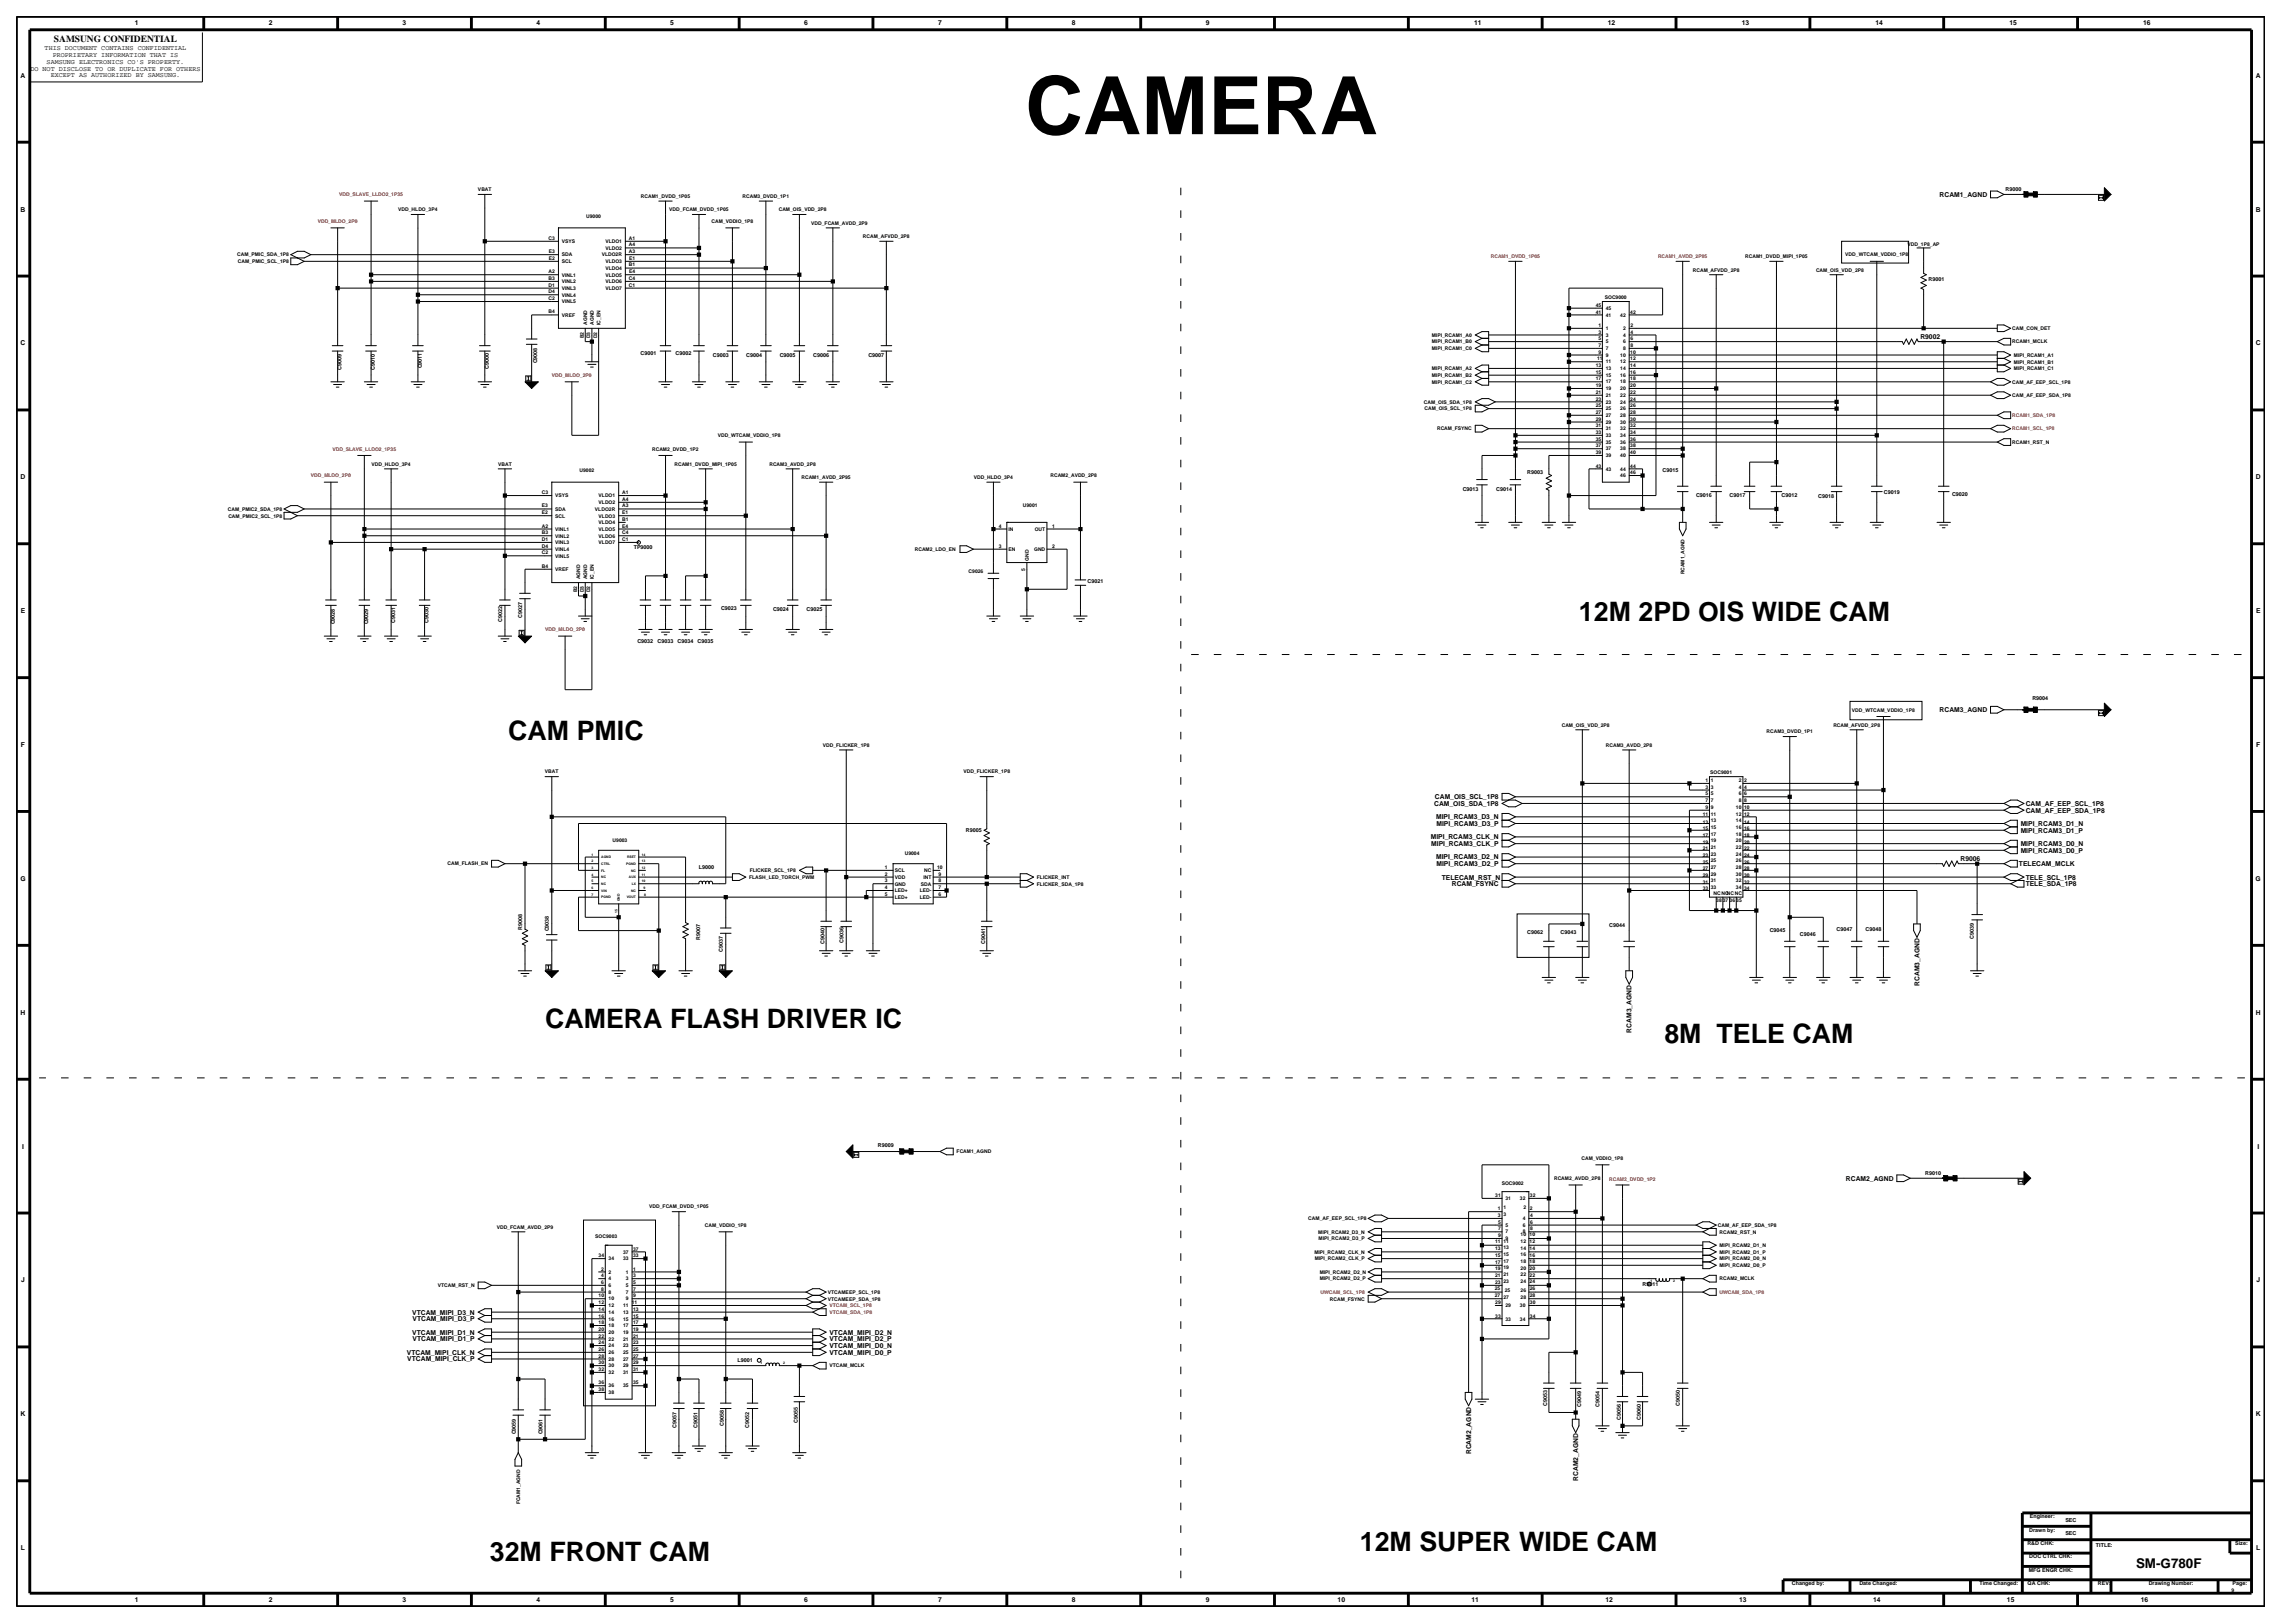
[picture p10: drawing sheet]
<svg xmlns="http://www.w3.org/2000/svg" width="420mm" height="297mm" viewBox="0 0 420 297" stroke-linecap="round" stroke-linejoin="round" font-family="sans-serif">
<defs><g id="words">
<text font-size="14.7" x="187.6" y="24.6">CAMERA</text>
<g font-size="4.9">
<text x="289" y="113.6">12M 2PD OIS WIDE CAM</text>
<text x="93" y="135.4">CAM PMIC</text>
<text x="99.7" y="188">CAMERA FLASH DRIVER IC</text>
<text x="304.6" y="190.8">8M TELE CAM</text>
<text x="89.6" y="285.7">32M FRONT CAM</text>
<text x="248.8" y="283.9">12M SUPER WIDE CAM</text>
</g>
<text font-size="2.5" x="390.9" y="286.9">SM-G780F</text>
<text font-size="1.7" x="9.9" y="7.7">SAMSUNG CONFIDENTIAL</text>
<g font-size="1.2">
<text x="24.7" y="4.7">1</text>
<text x="49.2" y="4.7">2</text>
<text x="73.7" y="4.7">3</text>
<text x="98.2" y="4.7">4</text>
<text x="122.7" y="4.7">5</text>
<text x="147.2" y="4.7">6</text>
<text x="171.7" y="4.7">7</text>
<text x="196.2" y="4.7">8</text>
<text x="220.7" y="4.7">9</text>
<text x="269.8" y="4.7">11</text>
<text x="294.3" y="4.7">12</text>
<text x="318.7" y="4.7">13</text>
<text x="343.2" y="4.7">14</text>
<text x="367.7" y="4.7">15</text>
<text x="392.2" y="4.7">16</text>
<text x="8.2" y="9.2">THIS DOCUMENT CONTAINS CONFIDENTIAL</text>
<text x="8.5" y="11.7">SAMSUNG ELECTRONICS CO'S PROPERTY.</text>
<text x="9.6" y="10.5">PROPRIETARY INFORMATION THAT IS</text>
<text x="3.8" y="14.2">A</text>
<text x="5.6" y="12.9">DO NOT DISCLOSE TO OR DUPLICATE FOR OTHERS</text>
<text x="9.3" y="14.1">EXCEPT AS AUTHORIZED BY SAMSUNG.</text>
<text x="412.8" y="14.2">A</text>
<text x="3.8" y="38.7">B</text>
<text x="355" y="36">RCAM1_AGND</text>
<text x="412.8" y="38.7">B</text>
<text x="3.8" y="63.2">C</text>
<text x="351.4" y="62">R9002</text>
<text x="412.8" y="63.2">C</text>
<text x="3.8" y="87.7">D</text>
<text x="412.8" y="87.7">D</text>
<text x="3.8" y="112.2">E</text>
<text x="412.9" y="112.2">E</text>
<text x="355" y="130.3">RCAM3_AGND</text>
<text x="3.8" y="136.7">F</text>
<text x="412.9" y="136.7">F</text>
<text x="262.5" y="147.5">CAM_OIS_SDA_1P8</text>
<text x="262.6" y="146.2">CAM_OIS_SCL_1P8</text>
<text x="262.8" y="149.9">MIPI_RCAM3_D3_N</text>
<text x="370.7" y="148.7">CAM_AF_EEP_SDA_1P8</text>
<text x="370.7" y="147.5">CAM_AF_EEP_SCL_1P8</text>
<text x="261.9" y="153.6">MIPI_RCAM3_CLK_N</text>
<text x="261.9" y="154.8">MIPI_RCAM3_CLK_P</text>
<text x="262.9" y="151.1">MIPI_RCAM3_D3_P</text>
<text x="369.8" y="151.1">MIPI_RCAM3_D1_N</text>
<text x="369.8" y="152.4">MIPI_RCAM3_D1_P</text>
<text x="369.8" y="154.8">MIPI_RCAM3_D0_N</text>
<text x="3.7" y="161.2">G</text>
<text x="262.8" y="157.3">MIPI_RCAM3_D2_N</text>
<text x="262.9" y="158.5">MIPI_RCAM3_D2_P</text>
<text x="263.9" y="160.9">TELECAM_RST_N</text>
<text x="358.8" y="157.6">R9006</text>
<text x="369.5" y="158.5">TELECAM_MCLK</text>
<text x="369.8" y="156">MIPI_RCAM3_D0_P</text>
<text x="370.7" y="160.9">TELE_SCL_1P8</text>
<text x="412.8" y="161.2">G</text>
<text x="265.7" y="162.2">RCAM_FSYNC</text>
<text x="370.7" y="162.2">TELE_SDA_1P8</text>
<text x="3.8" y="185.7">H</text>
<text x="351.3" y="180.4" transform="rotate(-90 351.3 180.4)">RCAM3_AGND</text>
<text x="412.8" y="185.7">H</text>
<text x="298.6" y="189" transform="rotate(-90 298.6 189)">RCAM3_AGND</text>
<text x="4" y="210.2">I</text>
<text x="413.1" y="210.2">I</text>
<text x="337.8" y="216">RCAM2_AGND</text>
<text x="3.9" y="234.7">J</text>
<text x="412.9" y="234.7">J</text>
<text x="75.4" y="240.5">VTCAM_MIPI_D3_N</text>
<text x="75.4" y="244.2">VTCAM_MIPI_D1_N</text>
<text x="75.5" y="245.4">VTCAM_MIPI_D1_P</text>
<text x="75.5" y="241.8">VTCAM_MIPI_D3_P</text>
<text x="151.8" y="244.2">VTCAM_MIPI_D2_N</text>
<text x="151.8" y="245.4">VTCAM_MIPI_D2_P</text>
<text x="74.5" y="247.9">VTCAM_MIPI_CLK_N</text>
<text x="74.5" y="249.1">VTCAM_MIPI_CLK_P</text>
<text x="151.8" y="246.7">VTCAM_MIPI_D0_N</text>
<text x="151.8" y="247.9">VTCAM_MIPI_D0_P</text>
<text x="3.8" y="259.2">K</text>
<text x="412.8" y="259.2">K</text>
<text x="269.2" y="266.1" transform="rotate(-90 269.2 266.1)">RCAM2_AGND</text>
<text x="288.8" y="271" transform="rotate(-90 288.8 271)">RCAM2_AGND</text>
<text x="3.8" y="283.7">L</text>
<text x="412.9" y="283.7">L</text>
<text x="24.7" y="293.2">1</text>
<text x="49.2" y="293.2">2</text>
<text x="73.7" y="293.2">3</text>
<text x="98.2" y="293.2">4</text>
<text x="122.7" y="293.2">5</text>
<text x="147.2" y="293.2">6</text>
<text x="171.7" y="293.2">7</text>
<text x="196.2" y="293.2">8</text>
<text x="220.7" y="293.2">9</text>
<text x="244.8" y="293.2">10</text>
<text x="269.3" y="293.2">11</text>
<text x="293.8" y="293.2">12</text>
<text x="318.3" y="293.2">13</text>
<text x="342.8" y="293.2">14</text>
<text x="367.3" y="293.2">15</text>
<text x="391.8" y="293.2">16</text>
</g>
<g font-size="1">
<text x="367" y="35">R9000</text>
<text x="353" y="51.5">R9001</text>
<text x="117.2" y="65">C9001</text>
<text x="123.6" y="65">C9002</text>
<text x="130.4" y="65.3">C9003</text>
<text x="136.6" y="65.3">C9004</text>
<text x="142.7" y="65.3">C9005</text>
<text x="148.8" y="65.3">C9006</text>
<text x="158.9" y="65.3">C9007</text>
<text x="62.5" y="67.7" transform="rotate(-90 62.5 67.7)">C9009</text>
<text x="68.6" y="67.7" transform="rotate(-90 68.6 67.7)">C9010</text>
<text x="77.2" y="67.4" transform="rotate(-90 77.2 67.4)">C9011</text>
<text x="89.4" y="67.6" transform="rotate(-90 89.4 67.6)">C9000</text>
<text x="98.3" y="66.5" transform="rotate(-90 98.3 66.5)">C9008</text>
<text x="267.7" y="89.8">C9013</text>
<text x="273.8" y="89.8">C9014</text>
<text x="279.5" y="86.7">R9003</text>
<text x="304.3" y="86.4">C9015</text>
<text x="310.4" y="91">C9016</text>
<text x="316.5" y="91">C9017</text>
<text x="326" y="90.9">C9012</text>
<text x="332.7" y="91.1">C9018</text>
<text x="344.8" y="90.4">C9019</text>
<text x="357.2" y="90.7">C9020</text>
<text x="116" y="100.5">TP9000</text>
<text x="199" y="106.7">C9021</text>
<text x="72.3" y="114" transform="rotate(-90 72.3 114)">C9031</text>
<text x="78.4" y="114" transform="rotate(-90 78.4 114)">C9030</text>
<text x="91.9" y="113.8" transform="rotate(-90 91.9 113.8)">C9022</text>
<text x="95.6" y="113" transform="rotate(-90 95.6 113)">C9027</text>
<text x="132" y="111.6">C9023</text>
<text x="141.5" y="111.9">C9024</text>
<text x="147.6" y="111.9">C9025</text>
<text x="61.3" y="114.3" transform="rotate(-90 61.3 114.3)">C9028</text>
<text x="67.4" y="114.3" transform="rotate(-90 67.4 114.3)">C9029</text>
<text x="116.6" y="117.7">C9032</text>
<text x="120.3" y="117.7">C9033</text>
<text x="124" y="117.7">C9034</text>
<text x="127.7" y="117.7">C9035</text>
<text x="371.9" y="128">R9004</text>
<text x="176.8" y="152.2">R9005</text>
<text x="127.9" y="159">L9000</text>
<text x="95.6" y="170.1" transform="rotate(-90 95.6 170.1)">R9008</text>
<text x="100.5" y="170.4" transform="rotate(-90 100.5 170.4)">C9038</text>
<text x="128.1" y="172" transform="rotate(-90 128.1 172)">R9007</text>
<text x="150.9" y="172.7" transform="rotate(-90 150.9 172.7)">C9040</text>
<text x="154.3" y="172.6" transform="rotate(-90 154.3 172.6)">C9036</text>
<text x="180.3" y="172.7" transform="rotate(-90 180.3 172.7)">C9041</text>
<text x="279.5" y="171">C9062</text>
<text x="285.6" y="171">C9043</text>
<text x="294.5" y="169.7">C9044</text>
<text x="323.9" y="170.6">C9045</text>
<text x="329.4" y="171.2">C9046</text>
<text x="336.1" y="170.3">C9047</text>
<text x="341.4" y="170.3">C9048</text>
<text x="361.2" y="171.8" transform="rotate(-90 361.2 171.8)">C9039</text>
<text x="132.3" y="174.1" transform="rotate(-90 132.3 174.1)">C9037</text>
<text x="160.7" y="209.8">R9009</text>
<text x="352.3" y="215">R9010</text>
<text x="300.6" y="235.3">R9011</text>
<text x="135" y="249.3">L9001</text>
<text x="283.1" y="257.2" transform="rotate(-90 283.1 257.2)">C9053</text>
<text x="289.4" y="257.4" transform="rotate(-90 289.4 257.4)">C9049</text>
<text x="292.7" y="257.4" transform="rotate(-90 292.7 257.4)">C9054</text>
<text x="307.4" y="257.2" transform="rotate(-90 307.4 257.2)">C9050</text>
<text x="94.4" y="262.5" transform="rotate(-90 94.4 262.5)">C9059</text>
<text x="99.3" y="262.5" transform="rotate(-90 99.3 262.5)">C9061</text>
<text x="123.8" y="261.3" transform="rotate(-90 123.8 261.3)">C9057</text>
<text x="127.6" y="261.2" transform="rotate(-90 127.6 261.2)">C9051</text>
<text x="132.5" y="261" transform="rotate(-90 132.5 261)">C9058</text>
<text x="137.1" y="261.2" transform="rotate(-90 137.1 261.2)">C9052</text>
<text x="146" y="260.3" transform="rotate(-90 146 260.3)">C9055</text>
<text x="296.6" y="259.9" transform="rotate(-90 296.6 259.9)">C9056</text>
<text x="300.3" y="259.9" transform="rotate(-90 300.3 259.9)">C9060</text>
<text x="371.4" y="280.2">Drawn by:</text>
<text x="371.5" y="277.8">Engineer:</text>
<text x="378" y="280.9">SEC</text>
<text x="378" y="278.4">SEC</text>
<text x="371" y="282.7">R&amp;D CHK:</text>
<text x="371.3" y="287.6">MFG ENGR CHK:</text>
<text x="371.4" y="285.2">DOC CTRL CHK:</text>
<text x="383.6" y="283">TITLE:</text>
<text x="409.1" y="282.7">Size:</text>
<text x="327.9" y="290.1">Changed by:</text>
<text x="340.3" y="290.1">Date Changed:</text>
<text x="362.2" y="290.1">Time Changed:</text>
<text x="371.1" y="290.1">QA CHK:</text>
<text x="383.9" y="290.1">REV:</text>
<text x="393.2" y="290.1">Drawing Number:</text>
<text x="408.6" y="290.1">Page:</text>
</g>
<g font-size=".9" fill="#f00">
<text x="62.1" y="35.9">VDD_SLAVE_LLDO2_1P35</text>
<text x="58.1" y="40.8">VDD_MLDO_2P0</text>
<text x="272.8" y="47.2">RCAM1_DVDD_1P05</text>
<text x="303.4" y="47.2">RCAM1_AVDD_2P95</text>
<text x="101" y="69">VDD_MLDO_2P0</text>
<text x="368.3" y="76.3">RCAM1_SDA_1P8</text>
<text x="60.8" y="82.4">VDD_SLAVE_LLDO2_1P35</text>
<text x="368.3" y="78.8">RCAM1_SCL_1P8</text>
<text x="56.9" y="87.3">VDD_MLDO_2P0</text>
<text x="99.8" y="115.5">VDD_MLDO_2P0</text>
<text x="294.5" y="216.1">RCAM2_DVDD_1P2</text>
<text x="151.8" y="239.2">VTCAM_SCL_1P8</text>
<text x="241.7" y="236.8">UWCAM_SCL_1P8</text>
<text x="314.7" y="236.8">UWCAM_SDA_1P8</text>
<text x="151.8" y="240.4">VTCAM_SDA_1P8</text>
</g>
<g font-size=".9">
<text x="87.5" y="35">VBAT</text>
<text x="72.9" y="38.7">VDD_HLDO_3P4</text>
<text x="107.3" y="39.9">U9000</text>
<text x="117.3" y="36.2">RCAM1_DVDD_1P05</text>
<text x="122.5" y="38.7">VDD_FCAM_DVDD_1P05</text>
<text x="130.2" y="40.8">CAM_VDDIO_1P8</text>
<text x="135.9" y="36.2">RCAM3_DVDD_1P1</text>
<text x="142.5" y="38.7">CAM_OIS_VDD_2P8</text>
<text x="148.5" y="41.1">VDD_FCAM_AVDD_2P9</text>
<text x="43.4" y="46.9">CAM_PMIC_SDA_1P8</text>
<text x="100.4" y="43.9">C3</text>
<text x="100.4" y="47.5">E2</text>
<text x="100.4" y="46.3">E3</text>
<text x="102.8" y="46.9">SDA</text>
<text x="102.8" y="44.5">VSYS</text>
<text x="110.1" y="46.9">VLDO2R</text>
<text x="110.8" y="44.5">VLDO1</text>
<text x="110.8" y="45.7">VLDO2</text>
<text x="115.1" y="43.9">A1</text>
<text x="115.1" y="46.3">A3</text>
<text x="115.1" y="45.1">A4</text>
<text x="115.1" y="47.5">E1</text>
<text x="157.9" y="43.6">RCAM_AFVDD_2P8</text>
<text x="319.4" y="47.2">RCAM1_DVDD_MIPI_1P05</text>
<text x="337.7" y="46.9">VDD_WTCAM_VDDIO_1P8</text>
<text x="349.1" y="45">VDD_1P8_AP</text>
<text x="43.5" y="48.1">CAM_PMIC_SCL_1P8</text>
<text x="100.4" y="53.7">D4</text>
<text x="100.4" y="51.2">B3</text>
<text x="100.4" y="52.4">D1</text>
<text x="100.4" y="50">A2</text>
<text x="102.8" y="48.1">SCL</text>
<text x="102.8" y="51.8">VINL2</text>
<text x="102.8" y="53.1">VINL3</text>
<text x="102.8" y="50.6">VINL1</text>
<text x="110.8" y="48.1">VLDO3</text>
<text x="110.8" y="50.6">VLDO5</text>
<text x="110.8" y="53.1">VLDO7</text>
<text x="110.8" y="51.8">VLDO6</text>
<text x="110.8" y="49.4">VLDO4</text>
<text x="115.1" y="52.4">C1</text>
<text x="115.1" y="51.2">C4</text>
<text x="115.1" y="48.8">B1</text>
<text x="115.1" y="50">E4</text>
<text x="309.8" y="49.7">RCAM_AFVDD_2P8</text>
<text x="332.3" y="49.7">CAM_OIS_VDD_2P8</text>
<text x="100.4" y="57.3">B4</text>
<text x="100.4" y="54.9">C2</text>
<text x="102.8" y="54.3">VINL4</text>
<text x="102.8" y="58">VREF</text>
<text x="102.8" y="55.5">VINL5</text>
<text x="107.4" y="59.5" transform="rotate(-90 107.4 59.5)">AGND</text>
<text x="108.6" y="59.5" transform="rotate(-90 108.6 59.5)">AGND</text>
<text x="109.9" y="59.5" transform="rotate(-90 109.9 59.5)">IC_EN</text>
<text x="292" y="56.1">45</text>
<text x="292" y="57.4">41</text>
<text x="292.5" y="59.8">1</text>
<text x="293.7" y="54.8">SOC9000</text>
<text x="293.9" y="56.7">45</text>
<text x="293.9" y="57.9">41</text>
<text x="296.5" y="57.9">42</text>
<text x="298.3" y="57.4">42</text>
<text x="298.4" y="59.8">2</text>
<text x="106.8" y="61.9" transform="rotate(-90 106.8 61.9)">B2</text>
<text x="108" y="61.9" transform="rotate(-90 108 61.9)">D3</text>
<text x="109.3" y="61.9" transform="rotate(-90 109.3 61.9)">D2</text>
<text x="262" y="61.6">MIPI_RCAM1_A0</text>
<text x="262" y="62.8">MIPI_RCAM1_B0</text>
<text x="262" y="64.1">MIPI_RCAM1_C0</text>
<text x="292.3" y="66">11</text>
<text x="292.5" y="64.7">9</text>
<text x="292.5" y="62.3">5</text>
<text x="292.5" y="63.5">7</text>
<text x="292.5" y="61">3</text>
<text x="293.9" y="65.3">9</text>
<text x="293.9" y="62.8">5</text>
<text x="293.9" y="64">7</text>
<text x="293.9" y="61.6">3</text>
<text x="293.9" y="60.4">1</text>
<text x="296.5" y="65.3">10</text>
<text x="297" y="64">8</text>
<text x="297" y="62.8">6</text>
<text x="297" y="61.6">4</text>
<text x="297" y="60.4">2</text>
<text x="298.3" y="64.7">10</text>
<text x="298.3" y="66">12</text>
<text x="298.4" y="63.5">8</text>
<text x="298.4" y="62.3">6</text>
<text x="298.4" y="61">4</text>
<text x="368.3" y="62.8">RCAM1_MCLK</text>
<text x="368.3" y="60.4">CAM_CON_DET</text>
<text x="368.6" y="65.3">MIPI_RCAM1_A1</text>
<text x="262" y="67.7">MIPI_RCAM1_A2</text>
<text x="262" y="69">MIPI_RCAM1_B2</text>
<text x="262" y="70.2">MIPI_RCAM1_C2</text>
<text x="292" y="67.2">13</text>
<text x="292" y="68.4">15</text>
<text x="292" y="69.6">17</text>
<text x="292" y="70.9">19</text>
<text x="293.9" y="67.7">13</text>
<text x="293.9" y="69">15</text>
<text x="293.9" y="70.2">17</text>
<text x="293.9" y="71.4">19</text>
<text x="293.9" y="66.5">11</text>
<text x="296.5" y="71.4">20</text>
<text x="296.5" y="67.7">14</text>
<text x="296.5" y="69">16</text>
<text x="296.5" y="70.2">18</text>
<text x="296.5" y="66.5">12</text>
<text x="298.3" y="70.9">20</text>
<text x="298.3" y="67.2">14</text>
<text x="298.3" y="68.4">16</text>
<text x="298.3" y="69.6">18</text>
<text x="368.3" y="70.2">CAM_AF_EEP_SCL_1P8</text>
<text x="368.6" y="66.5">MIPI_RCAM1_B1</text>
<text x="368.6" y="67.7">MIPI_RCAM1_C1</text>
<text x="260.6" y="73.9">CAM_OIS_SDA_1P8</text>
<text x="260.7" y="75.1">CAM_OIS_SCL_1P8</text>
<text x="292" y="77">29</text>
<text x="292" y="72.1">21</text>
<text x="292" y="73.3">23</text>
<text x="292" y="74.5">25</text>
<text x="292" y="75.7">27</text>
<text x="293.9" y="77.5">29</text>
<text x="293.9" y="72.6">21</text>
<text x="293.9" y="73.9">23</text>
<text x="293.9" y="75.1">25</text>
<text x="293.9" y="76.3">27</text>
<text x="296.5" y="76.3">28</text>
<text x="296.5" y="77.5">30</text>
<text x="296.5" y="72.6">22</text>
<text x="296.5" y="73.9">24</text>
<text x="296.5" y="75.1">26</text>
<text x="298.3" y="75.7">28</text>
<text x="298.3" y="77">30</text>
<text x="298.3" y="72.1">22</text>
<text x="298.3" y="73.3">24</text>
<text x="298.3" y="74.5">26</text>
<text x="368.3" y="72.6">CAM_AF_EEP_SDA_1P8</text>
<text x="119.3" y="82.6">RCAM2_DVDD_1P2</text>
<text x="131.3" y="80">VDD_WTCAM_VDDIO_1P8</text>
<text x="263" y="78.8">RCAM_FSYNC</text>
<text x="292" y="81.9">37</text>
<text x="292" y="83.1">39</text>
<text x="292" y="78.2">31</text>
<text x="292" y="79.4">33</text>
<text x="292" y="80.6">35</text>
<text x="293.9" y="82.4">37</text>
<text x="293.9" y="83.6">39</text>
<text x="293.9" y="78.7">31</text>
<text x="293.9" y="80">33</text>
<text x="293.9" y="81.2">35</text>
<text x="296.5" y="81.2">36</text>
<text x="296.5" y="82.4">38</text>
<text x="296.5" y="83.6">40</text>
<text x="296.5" y="78.7">32</text>
<text x="296.5" y="80">34</text>
<text x="298.3" y="80.6">36</text>
<text x="298.3" y="81.9">38</text>
<text x="298.3" y="83.1">40</text>
<text x="298.3" y="78.2">32</text>
<text x="298.3" y="79.4">34</text>
<text x="368.3" y="81.2">RCAM1_RST_N</text>
<text x="68" y="85.2">VDD_HLDO_3P4</text>
<text x="91.2" y="85.2">VBAT</text>
<text x="106.1" y="86.4">U9002</text>
<text x="123.4" y="85.2">RCAM1_DVDD_MIPI_1P05</text>
<text x="140.8" y="85.2">RCAM3_AVDD_2P8</text>
<text x="146.7" y="87.6">RCAM1_AVDD_2P95</text>
<text x="178.2" y="87.6">VDD_HLDO_3P4</text>
<text x="192.2" y="87.3">RCAM2_AVDD_2P8</text>
<text x="292" y="85.5">43</text>
<text x="293.9" y="86.1">43</text>
<text x="296.5" y="86.1">44</text>
<text x="296.5" y="87.3">46</text>
<text x="298.3" y="85.5">44</text>
<text x="298.3" y="86.8">46</text>
<text x="41.7" y="93.5">CAM_PMIC2_SDA_1P8</text>
<text x="41.8" y="94.7">CAM_PMIC2_SCL_1P8</text>
<text x="99.2" y="90.4">C3</text>
<text x="99.2" y="94.1">E2</text>
<text x="99.2" y="92.8">E3</text>
<text x="101.6" y="94.7">SCL</text>
<text x="101.6" y="93.5">SDA</text>
<text x="101.6" y="91">VSYS</text>
<text x="108.9" y="93.5">VLDO2R</text>
<text x="109.5" y="94.7">VLDO3</text>
<text x="109.5" y="91">VLDO1</text>
<text x="109.5" y="92.2">VLDO2</text>
<text x="109.5" y="95.9">VLDO4</text>
<text x="113.9" y="90.4">A1</text>
<text x="113.9" y="92.8">A3</text>
<text x="113.9" y="91.6">A4</text>
<text x="113.9" y="95.3">B1</text>
<text x="113.9" y="94.1">E1</text>
<text x="187.2" y="92.8">U9001</text>
<text x="99.2" y="101.4">C2</text>
<text x="99.2" y="99">D1</text>
<text x="99.2" y="100.2">D4</text>
<text x="99.2" y="96.5">A2</text>
<text x="99.2" y="97.7">B3</text>
<text x="101.6" y="99.6">VINL3</text>
<text x="101.6" y="100.8">VINL4</text>
<text x="101.6" y="97.1">VINL1</text>
<text x="101.6" y="98.4">VINL2</text>
<text x="109.5" y="97.1">VLDO5</text>
<text x="109.5" y="99.6">VLDO7</text>
<text x="109.5" y="98.4">VLDO6</text>
<text x="113.9" y="99">C1</text>
<text x="113.9" y="97.7">C4</text>
<text x="113.9" y="96.5">E4</text>
<text x="167.4" y="100.8">RCAM2_LDO_EN</text>
<text x="182.8" y="100.2">3</text>
<text x="182.8" y="96.5">4</text>
<text x="184.6" y="100.8">EN</text>
<text x="184.6" y="97.1">IN</text>
<text x="189.3" y="100.8">GND</text>
<text x="189.4" y="97.1">OUT</text>
<text x="192.6" y="96.5">1</text>
<text x="192.6" y="100.2">2</text>
<text x="99.2" y="103.9">B4</text>
<text x="101.6" y="102">VINL5</text>
<text x="101.6" y="104.5">VREF</text>
<text x="106.2" y="106" transform="rotate(-90 106.2 106)">AGND</text>
<text x="107.4" y="106" transform="rotate(-90 107.4 106)">AGND</text>
<text x="108.6" y="106" transform="rotate(-90 108.6 106)">IC_EN</text>
<text x="177.3" y="104.8">C9026</text>
<text x="187.6" y="104.4" transform="rotate(-90 187.6 104.4)">5</text>
<text x="188.3" y="102.6" transform="rotate(-90 188.3 102.6)">GND</text>
<text x="308.3" y="105.1" transform="rotate(-90 308.3 105.1)">RCAM1_AGND</text>
<text x="105.6" y="108.4" transform="rotate(-90 105.6 108.4)">B2</text>
<text x="106.8" y="108.4" transform="rotate(-90 106.8 108.4)">D3</text>
<text x="108" y="108.4" transform="rotate(-90 108 108.4)">D2</text>
<text x="338.9" y="130.2">VDD_WTCAM_VDDIO_1P8</text>
<text x="150.6" y="136.6">VDD_FLICKER_1P8</text>
<text x="285.8" y="133">CAM_OIS_VDD_2P8</text>
<text x="293.9" y="136.6">RCAM3_AVDD_2P8</text>
<text x="323.3" y="134.2">RCAM3_DVDD_1P1</text>
<text x="335.5" y="133">RCAM_AFVDD_2P8</text>
<text x="99.7" y="141.5">VBAT</text>
<text x="176.3" y="141.5">VDD_FLICKER_1P8</text>
<text x="312.1" y="143.1">1</text>
<text x="313" y="141.6">SOC9001</text>
<text x="313.1" y="143.1">1</text>
<text x="318.2" y="143.1">2</text>
<text x="319.2" y="143.1">2</text>
<text x="311.6" y="149.2">11</text>
<text x="312.1" y="145.6">5</text>
<text x="312.1" y="146.8">7</text>
<text x="312.1" y="148">9</text>
<text x="312.1" y="144.3">3</text>
<text x="313.1" y="145.6">5</text>
<text x="313.1" y="146.8">7</text>
<text x="313.1" y="148">9</text>
<text x="313.1" y="144.3">3</text>
<text x="313.1" y="149.2">11</text>
<text x="317.7" y="149.2">12</text>
<text x="317.7" y="148">10</text>
<text x="318.2" y="144.3">4</text>
<text x="318.2" y="145.6">6</text>
<text x="318.2" y="146.8">8</text>
<text x="319.2" y="148">10</text>
<text x="319.2" y="149.2">12</text>
<text x="319.2" y="144.3">4</text>
<text x="319.2" y="145.6">6</text>
<text x="319.2" y="146.8">8</text>
<text x="112.1" y="154.1">U9003</text>
<text x="311.6" y="154.4">19</text>
<text x="311.6" y="155.6">21</text>
<text x="311.6" y="150.7">13</text>
<text x="311.6" y="151.9">15</text>
<text x="311.6" y="153.1">17</text>
<text x="313.1" y="154.1">19</text>
<text x="313.1" y="155.3">21</text>
<text x="313.1" y="150.5">13</text>
<text x="313.1" y="151.7">15</text>
<text x="313.1" y="152.9">17</text>
<text x="317.7" y="154.1">20</text>
<text x="317.7" y="155.3">22</text>
<text x="317.7" y="150.5">14</text>
<text x="317.7" y="151.7">16</text>
<text x="317.7" y="152.9">18</text>
<text x="319.2" y="153.1">18</text>
<text x="319.2" y="154.4">20</text>
<text x="319.2" y="155.6">22</text>
<text x="319.2" y="150.7">14</text>
<text x="319.2" y="151.9">16</text>
<text x="81.9" y="158.4">CAM_FLASH_EN</text>
<text x="137.1" y="160.8">FLASH_LED_TORCH_PWM</text>
<text x="137.2" y="159.6">FLICKER_SCL_1P8</text>
<text x="162" y="160.2">2</text>
<text x="162" y="161.4">3</text>
<text x="162" y="159">1</text>
<text x="163.7" y="160.8">VDD</text>
<text x="163.7" y="159.6">SCL</text>
<text x="165.6" y="156.5">U9004</text>
<text x="169" y="160.8">INT</text>
<text x="169.2" y="159.6">NC</text>
<text x="171.5" y="159">10</text>
<text x="171.8" y="161.4">8</text>
<text x="171.8" y="160.2">9</text>
<text x="189.8" y="160.8">FLICKER_INT</text>
<text x="311.6" y="159.3">27</text>
<text x="311.6" y="160.5">29</text>
<text x="311.6" y="161.7">31</text>
<text x="311.6" y="156.8">23</text>
<text x="311.6" y="158">25</text>
<text x="313.1" y="159">27</text>
<text x="313.1" y="160.2">29</text>
<text x="313.1" y="161.5">31</text>
<text x="313.1" y="156.6">23</text>
<text x="313.1" y="157.8">25</text>
<text x="317.7" y="157.8">26</text>
<text x="317.7" y="159">28</text>
<text x="317.7" y="160.2">30</text>
<text x="317.7" y="161.5">32</text>
<text x="317.7" y="156.6">24</text>
<text x="319.2" y="158">26</text>
<text x="319.2" y="159.3">28</text>
<text x="319.2" y="160.5">30</text>
<text x="319.2" y="161.7">32</text>
<text x="319.2" y="156.8">24</text>
<text x="162" y="162.7">4</text>
<text x="162" y="163.9">5</text>
<text x="163.7" y="162">GND</text>
<text x="163.7" y="163.3">LED+</text>
<text x="163.7" y="164.5">LED+</text>
<text x="168.3" y="164.5">LED-</text>
<text x="168.3" y="163.3">LED-</text>
<text x="168.5" y="162">SDA</text>
<text x="171.8" y="163.9">6</text>
<text x="171.8" y="162.7">7</text>
<text x="189.8" y="162">FLICKER_SDA_1P8</text>
<text x="311.6" y="162.9">33</text>
<text x="313.1" y="162.7">33</text>
<text x="313.6" y="163.8">NCNCNCNC</text>
<text x="314.1" y="165.1">38</text>
<text x="315.3" y="165.1">37</text>
<text x="316.5" y="165.1">36</text>
<text x="317.7" y="162.7">34</text>
<text x="317.7" y="165.1">35</text>
<text x="319.2" y="162.9">34</text>
<text x="175.1" y="211">FCAM1_AGND</text>
<text x="284.4" y="215.9">RCAM2_AVDD_2P8</text>
<text x="289.4" y="212.3">CAM_VDDIO_1P8</text>
<text x="118.8" y="221.1">VDD_FCAM_DVDD_1P05</text>
<text x="273.6" y="219">31</text>
<text x="274.1" y="221.4">1</text>
<text x="274.8" y="216.8">SOC9002</text>
<text x="275.1" y="221.2">1</text>
<text x="275.5" y="219.6">31</text>
<text x="278.2" y="219.6">32</text>
<text x="278.8" y="221.3">2</text>
<text x="279.9" y="221.3">2</text>
<text x="280" y="219">32</text>
<text x="90.9" y="224.8">VDD_FCAM_AVDD_2P9</text>
<text x="108.9" y="226.6">SOC9003</text>
<text x="129" y="224.5">CAM_VDDIO_1P8</text>
<text x="239.4" y="223.3">CAM_AF_EEP_SCL_1P8</text>
<text x="241.3" y="225.7">MIPI_RCAM2_D3_N</text>
<text x="241.3" y="227">MIPI_RCAM2_D3_P</text>
<text x="273.6" y="227.5">11</text>
<text x="274.1" y="222.7">3</text>
<text x="274.1" y="223.9">5</text>
<text x="274.1" y="225.2">7</text>
<text x="274.1" y="226.4">9</text>
<text x="275.1" y="222.5">3</text>
<text x="275.1" y="227.4">11</text>
<text x="275.5" y="224.5">5</text>
<text x="275.5" y="225.7">7</text>
<text x="275.5" y="226.9">9</text>
<text x="278.3" y="227.4">12</text>
<text x="278.3" y="226.2">10</text>
<text x="278.7" y="223.3">4</text>
<text x="278.7" y="224.5">6</text>
<text x="278.7" y="225.7">8</text>
<text x="279.9" y="227.5">12</text>
<text x="279.9" y="226.2">10</text>
<text x="280" y="222.7">4</text>
<text x="280" y="223.9">6</text>
<text x="280" y="225.2">8</text>
<text x="314.4" y="224.5">CAM_AF_EEP_SDA_1P8</text>
<text x="314.7" y="225.7">RCAM2_RST_N</text>
<text x="109.6" y="230.1">34</text>
<text x="110" y="233.7">4</text>
<text x="110" y="232.5">2</text>
<text x="111.4" y="230.6">34</text>
<text x="111.4" y="233.1">2</text>
<text x="114" y="230.6">33</text>
<text x="114" y="229.4">37</text>
<text x="114.5" y="233.1">1</text>
<text x="115.9" y="230.1">33</text>
<text x="115.9" y="228.8">37</text>
<text x="115.9" y="233.7">3</text>
<text x="115.9" y="232.5">1</text>
<text x="240.5" y="229.4">MIPI_RCAM2_CLK_N</text>
<text x="240.6" y="230.6">MIPI_RCAM2_CLK_P</text>
<text x="241.5" y="233.1">MIPI_RCAM2_D2_N</text>
<text x="273.6" y="232.4">19</text>
<text x="273.6" y="233.7">21</text>
<text x="273.6" y="228.8">13</text>
<text x="273.6" y="230">15</text>
<text x="273.6" y="231.2">17</text>
<text x="275.1" y="232.3">19</text>
<text x="275.1" y="233.5">21</text>
<text x="275.1" y="228.6">13</text>
<text x="275.1" y="229.8">15</text>
<text x="275.1" y="231">17</text>
<text x="278.3" y="232.3">20</text>
<text x="278.3" y="233.5">22</text>
<text x="278.3" y="228.6">14</text>
<text x="278.3" y="229.9">16</text>
<text x="278.3" y="231.1">18</text>
<text x="279.9" y="232.4">20</text>
<text x="279.9" y="233.6">22</text>
<text x="279.9" y="228.7">14</text>
<text x="279.9" y="229.9">16</text>
<text x="279.9" y="231.1">18</text>
<text x="314.7" y="230.6">MIPI_RCAM2_D0_N</text>
<text x="314.7" y="231.9">MIPI_RCAM2_D0_P</text>
<text x="314.7" y="228.2">MIPI_RCAM2_D1_N</text>
<text x="314.7" y="229.4">MIPI_RCAM2_D1_P</text>
<text x="80.1" y="235.5">VTCAM_RST_N</text>
<text x="109.6" y="237.4">10</text>
<text x="109.6" y="238.6">12</text>
<text x="109.6" y="239.9">14</text>
<text x="110" y="234.9">6</text>
<text x="110" y="236.2">8</text>
<text x="111.4" y="235.5">6</text>
<text x="111.4" y="236.7">8</text>
<text x="111.4" y="234.3">4</text>
<text x="111.4" y="239.2">12</text>
<text x="111.4" y="237.9">10</text>
<text x="114" y="239.2">11</text>
<text x="114.5" y="236.7">7</text>
<text x="114.5" y="237.9">9</text>
<text x="114.5" y="235.5">5</text>
<text x="114.5" y="234.3">3</text>
<text x="115.6" y="238.6">11</text>
<text x="115.9" y="239.9">13</text>
<text x="115.9" y="236.2">7</text>
<text x="115.9" y="237.4">9</text>
<text x="115.9" y="234.9">5</text>
<text x="151.5" y="236.8">VTCAMEEP_SCL_1P8</text>
<text x="151.5" y="238">VTCAMEEP_SDA_1P8</text>
<text x="241.5" y="234.3">MIPI_RCAM2_D2_P</text>
<text x="243.4" y="238">RCAM_FSYNC</text>
<text x="273.5" y="237.3">27</text>
<text x="273.5" y="236.1">25</text>
<text x="273.6" y="234.9">23</text>
<text x="273.6" y="238.6">29</text>
<text x="275.1" y="237.6">27</text>
<text x="275.1" y="234.7">23</text>
<text x="275.4" y="236.4">25</text>
<text x="275.5" y="239.2">29</text>
<text x="278.2" y="239.2">30</text>
<text x="278.3" y="236.4">26</text>
<text x="278.3" y="237.6">28</text>
<text x="278.3" y="234.8">24</text>
<text x="279.9" y="234.8">24</text>
<text x="280" y="236.1">26</text>
<text x="280" y="237.3">28</text>
<text x="280" y="238.6">30</text>
<text x="314.7" y="234.3">RCAM2_MCLK</text>
<text x="109.6" y="242.3">18</text>
<text x="109.6" y="243.5">20</text>
<text x="109.6" y="244.8">22</text>
<text x="109.6" y="246">24</text>
<text x="109.6" y="241.1">16</text>
<text x="111.4" y="244.1">20</text>
<text x="111.4" y="245.3">22</text>
<text x="111.4" y="240.4">14</text>
<text x="111.4" y="241.6">16</text>
<text x="111.4" y="242.9">18</text>
<text x="114" y="244.1">19</text>
<text x="114" y="245.3">21</text>
<text x="114" y="240.4">13</text>
<text x="114" y="241.6">15</text>
<text x="114" y="242.9">17</text>
<text x="115.9" y="243.5">19</text>
<text x="115.9" y="244.8">21</text>
<text x="115.9" y="246">23</text>
<text x="115.9" y="241.1">15</text>
<text x="115.9" y="242.3">17</text>
<text x="273.6" y="241.1">33</text>
<text x="275.5" y="241.6">33</text>
<text x="278.2" y="241.6">34</text>
<text x="280" y="241.1">34</text>
<text x="109.6" y="247.2">26</text>
<text x="109.6" y="248.4">28</text>
<text x="109.6" y="249.7">30</text>
<text x="109.6" y="250.9">32</text>
<text x="111.4" y="247.8">26</text>
<text x="111.4" y="249">28</text>
<text x="111.4" y="250.2">30</text>
<text x="111.4" y="251.4">32</text>
<text x="111.4" y="246.5">24</text>
<text x="114" y="249">27</text>
<text x="114" y="250.2">29</text>
<text x="114" y="251.4">31</text>
<text x="114" y="246.5">23</text>
<text x="114" y="247.8">25</text>
<text x="115.9" y="248.4">27</text>
<text x="115.9" y="249.7">29</text>
<text x="115.9" y="250.9">31</text>
<text x="115.9" y="247.2">25</text>
<text x="151.8" y="250.2">VTCAM_MCLK</text>
<text x="109.6" y="253.3">36</text>
<text x="109.6" y="254.5">38</text>
<text x="111.4" y="253.9">36</text>
<text x="111.4" y="255.1">38</text>
<text x="114" y="253.9">35</text>
<text x="115.9" y="253.3">35</text>
<text x="95.2" y="275.3" transform="rotate(-90 95.2 275.3)">FCAM1_AGND</text>
<text x="408.4" y="291.2">9</text>
</g>
<g font-size=".6">
<text x="108.2" y="160.2">4</text>
<text x="108.2" y="161.5">5</text>
<text x="108.2" y="157.8">2</text>
<text x="108.2" y="159">3</text>
<text x="108.2" y="156.6">1</text>
<text x="110" y="161.9">NC</text>
<text x="110" y="158.3">CTRL</text>
<text x="110" y="159.5">FL</text>
<text x="110" y="160.7">NC</text>
<text x="110" y="157">AGND</text>
<text x="114.6" y="158.3">PGND</text>
<text x="114.8" y="157">RSET</text>
<text x="115.1" y="160.7">AUX</text>
<text x="115.5" y="159.5">NC</text>
<text x="115.6" y="161.9">LX</text>
<text x="117.4" y="161.5">10</text>
<text x="117.4" y="160.2">11</text>
<text x="117.4" y="159">12</text>
<text x="117.4" y="157.8">13</text>
<text x="117.4" y="156.6">14</text>
<text x="108.2" y="162.7">6</text>
<text x="108.2" y="163.9">7</text>
<text x="110" y="163.2">VIN</text>
<text x="110" y="164.4">PGND</text>
<text x="113" y="167.1" transform="rotate(-90 113 167.1)">15</text>
<text x="113.4" y="164.9" transform="rotate(-90 113.4 164.9)">GND</text>
<text x="114.7" y="164.4">VOUT</text>
<text x="115.5" y="163.2">NC</text>
<text x="117.8" y="162.7">9</text>
<text x="117.9" y="163.9">8</text>
<text x="302.1" y="234.7">1</text>
<text x="306.2" y="234.7">2</text>
<text x="139.2" y="249.7">1</text>
<text x="143.4" y="249.7">2</text>
</g>
</g></defs>
<!-- layer: MFD Layer /idea/tmp/Extended-Print.young27.yoon.sheet9.1.mfd -->
<g fill="none" stroke="#000" stroke-width=".18">
<path d="M37 5.9v9.1h-31.5M66.7 36.8h2.4M67.9 36.8v26.5M75.2 39.2h2.5M76.5 39.2v24.1M87.5 35.6h2.5M88.7 35.6v27.7M120.6 36.8h2.4M121.8 36.8v26.5M126.7 39.2h2.4M127.9 39.2v24.1M138.9 36.8h2.5"/>
<path d="M140.2 36.8v26.5M145.1 39.2h2.4M146.3 39.2v24.1M364.3 35h1.2l1.2 .6-1.2 .6h-1.2zM366.7 35.6h3.7M370.2 35.6h.1M370.4 35.6h.1M372.9 35.6h12.2M384 35.7h1v1h-1zM384.2 36v.3M384.2 36.2h.6M384.8 36v.3"/>
<path d="M55.7 47.8h46.5M56.9 46.6l-1.2-.6h-1.3l-1.2 .6 2.5 1.2M56.9 46.6l-1.2 .6h-2.5v1.2h1.2l1.3-.6M56.9 46.6h45.3M60.6 41.7h2.4M61.8 41.7v21.6M61.8 52.7h40.4M67.9 50.3h34.3M67.9 51.5h34.3M76.5 55.2h25.7M76.5 53.9h25.7M88.7 44.2h13.5"/>
<path d="M102.2 41.7h12.2v18.4h-12.2zM102.2 57.6h-4.9v4.4M114.4 47.8h19.6M114.4 50.3h31.9M114.4 51.5h38M114.4 52.7h47.8M114.4 44.2h7.4M114.4 46.6h13.5M114.4 45.4h13.5M114.4 49.1h25.8M132.8 41.7h2.5M134 41.7v21.6"/>
<path d="M151.2 41.7h2.4M152.4 41.7v21.6M161 44.2h2.4M162.2 44.2v19.1M276.1 47.8h2.5M277.3 47.8v40M287.1 57.6h6.1M287.1 56.4h6.1M293.2 55.2h5v33h-5zM298.2 57.6h6.1v-4.9h-17.2v42.9M306.7 47.8h2.5M307.9 47.8v41.2"/>
<path d="M312.8 50.3h2.5M314.1 50.3v38.7M323.9 47.8h2.4M325.1 47.8v41.2M334.9 50.3h2.4M336.1 50.3v38.7M337 44.2h12.3v3.9h-12.3zM342.2 47.8h2.5M343.5 47.8v41.2M350.8 45.4h2.5M352 45.4v4.6l.5 .3-1 .5 1 .5-1 .4 1 .5-1 .5 .5 .3v7.1M365.5 59.5h1.2l1.3 .6-1.3 .6h-1.2z"/>
<path d="M60.6 69.9h2.4M60.8 63.3h2M60.8 64.2h2M61 70.4h1.5M61.5 70.8h.5M61.8 64.2v5.7M66.7 69.9h2.4M66.9 63.3h2M66.9 64.2h2M67.2 70.4h1.5M67.7 70.8h.5M67.9 64.2v5.7"/>
<path d="M75.2 69.9h2.5M75.5 63.3h2M75.5 64.2h2M75.7 70.4h1.5M76.2 70.8h.5M76.5 64.2v5.7M87.5 69.9h2.5M87.8 63.3h1.9M87.8 64.2h1.9M88 70.4h1.5M88.5 70.8h.5M88.7 64.2v5.7"/>
<path d="M96.2 68.8h1v.9h-1zM96.3 63h2M96.3 62h2M96.5 69h.3M96.5 69.6h.3M96.7 69v.6M97.3 63v6.9M103.4 69.9h2.5M107.1 66.2h2.5M107.1 60.1v2.4h1.2M107.6 66.7h1.5M108.1 67.2h.5"/>
<path d="M108.3 60.1v6.1M109.6 60.1v19.6h-4.9v-9.8M120.6 69.9h2.4M120.8 63.3h2M120.8 64.2h2M121.1 70.4h1.4M121.5 70.8h.5M121.8 64.2v5.7M126.7 69.9h2.4M126.9 63.3h2M126.9 64.2h2M127.2 70.4h1.5"/>
<path d="M127.7 70.8h.5M127.9 64.2v5.7M132.8 69.9h2.5M133.1 63.3h1.9M133.1 64.2h1.9M133.3 70.4h1.5M133.8 70.8h.5M134 64.2v5.7M138.9 69.9h2.5M139.2 63.3h1.9M139.2 64.2h1.9M139.4 70.4h1.5"/>
<path d="M139.9 70.8h.5M140.2 64.2v5.7M145.1 69.9h2.4M145.3 63.3h2M145.3 64.2h2M145.6 70.4h1.4M146.1 70.8h.4M146.3 64.2v5.7M151.2 69.9h2.4M151.4 63.3h2M151.4 64.2h2M151.7 70.4h1.4"/>
<path d="M152.2 70.8h.5M152.4 64.2v5.7M161 69.9h2.4M161.2 63.3h2M161.2 64.2h2M161.5 70.4h1.4M162 70.8h.5M162.2 64.2v5.7M270 77.8h1.2l1.2 .6-1.2 .7h-1.2zM271.2 61.9l-1.2-.6 1.2-.6h1.2v3.7h-1.2l-1.2-.7 1.2-.6M271.2 68l-1.2-.6 1.2-.6h1.2v3.7h-1.2l-1.2-.6 1.2-.6M271.2 68h1.2"/>
<path d="M271.2 61.9h1.2M271.2 61.9l-1.2 .6 1.2 .6M271.2 63.1h1.2M271.2 69.3h1.2M271.2 68l-1.2 .7 1.2 .6M272.4 69.9h20.8M272.4 61.3h20.8M272.4 62.5h20.8M272.4 63.7h20.8M272.4 67.4h20.8M272.4 68.7h20.8M272.4 74.8h20.8"/>
<path d="M272.4 78.4h20.8M273.6 73.5l-1.2-.6h-1.2l-1.2 .6 2.4 1.3M273.6 73.5l-1.2 .7h-2.4v1.2h1.2l1.2-.6M273.6 73.5h19.6M277.3 79.7h15.9M287.1 66.2h6.1M287.1 60.1h6.1M287.1 65h6.1M287.1 71.1h6.1M287.1 72.3h6.1M287.1 76h6.1M287.1 77.2h6.1"/>
<path d="M298.2 66.2h67.3M298.2 69.9h66.1M298.2 61.3h4.9v29.4h-16M298.2 60.1h67.3M298.2 62.5h49.9l.3 .5 .5-1 .4 1 .5-1 .5 1 .5-1 .2 .5h14.5M298.2 63.7h4.9M298.2 65h67.3M298.2 67.4h67.3M298.2 68.7h4.9M298.2 71.1h15.9M298.2 72.3h66.1M298.2 73.5h37.9"/>
<path d="M298.2 74.8h37.9M298.2 76h67.3M298.2 77.2h26.9M298.2 78.4h66.1M298.2 79.7h45.3M355.7 62.5v26.5M364.3 72.3l1.2-.6h1.2l1.3 .6-1.3 .6h-1.2zM364.3 78.4l1.2-.6h1.2l1.3 .6-1.3 .7h-1.2zM364.3 69.9l1.2-.6h1.2l1.3 .6-1.3 .6h-1.2zM365.5 66.8h1.2M365.5 62.5l1.2-.6h1.3v1.2h-1.3zM365.5 76l1.2-.6h1.3v1.2h-1.3z"/>
<path d="M365.5 65.6h1.2M366.7 65.6l1.3-.6-1.3-.6h-1.2v3.6h1.2l1.3-.6-1.3-.6M366.7 65.6l1.3 .6-1.3 .6M54.4 94.4h46.6M55.7 93.1l-1.3-.6h-1.2l-1.2 .6 2.4 1.3M55.7 93.1l-1.3 .7h-2.4v1.2h1.2l1.2-.6M55.7 93.1h45.3M59.3 88.2h2.5M60.6 88.2v21.6M60.6 99.3h40.4M65.5 83.3h2.4M66.7 96.8h34.3"/>
<path d="M66.7 83.3v26.5M66.7 98h34.3M70.4 85.8h2.4M71.6 85.8v24M91.2 85.8h2.4M92.4 85.8v24M92.4 90.7h8.6M101 88.2h12.2v18.4h-12.2zM113.2 95.6h1.2M113.2 96.8h31.9M113.2 98h38M113.2 99.3h3.7"/>
<path d="M113.2 90.7h8.6M113.2 93.1h15.9M113.2 91.9h15.9M113.2 94.4h23.3M120.6 83.3h2.4M121.8 83.3v26.5M127.9 85.8h2.5M129.1 85.8v24M135.3 80.9h2.4M136.5 80.9v28.9M143.8 85.8h2.5M145.1 85.8v24"/>
<path d="M150 88.2h2.4M151.2 88.2v21.6M175.7 99.9h1.2l1.2 .6-1.2 .6h-1.2zM180.6 88.2h2.4M181.8 96.8h2.5M181.8 88.2v16.7M184.3 95.6h7.3v7.3h-7.3zM191.6 96.8h6.1M196.5 88.2h2.4M197.7 88.2v17.9M270 95.6h2.4M270.2 88.7h2"/>
<path d="M270.2 87.8h2M270.5 96.1h1.4M271 96.6h.4M271.2 88.7v6.9M276.1 95.6h2.5M276.3 88.7h2M276.3 87.8h2M276.6 96.1h1.5M277.1 96.6h.5M277.3 88.7v6.9M277.3 83.3h-6.1v4.5M277.3 80.9h15.9"/>
<path d="M277.3 82.1h15.9M282.2 95.6h2.5M282.7 96.1h1.5M283.2 96.6h.5M285.9 95.6h2.5M286.4 96.1h1.5M286.9 96.6h.5M293.2 85.8h-2.4v7.3h17.1M293.2 83.3h-9.7v3.5l.5 .2-1 .5 1 .5-1 .5 1 .5-1 .5 .5 .2v5.9M298.2 85.8h2.4v7.3M298.2 80.9h67.3M298.2 83.3h9.7"/>
<path d="M298.2 82.1h9.7M298.2 87h2.4M307 90h1.9M307 89h1.9M307.3 95.6h1.3v1.2l-.7 1.2-.6-1.2zM307.9 90v5.6M312.8 95.6h2.5M313.1 90h1.9M313.1 89h1.9M313.3 96.1h1.5M313.8 96.6h.5M314.1 90v5.6"/>
<path d="M319.2 90h2M319.2 89h2M320.2 90v3.1h4.9M323.9 95.6h2.4M324.1 90h2M324.1 89h2M324.4 96.1h1.4M324.9 96.6h.4M325.1 90v5.6M325.1 84.6h-4.9v4.4M334.9 95.6h2.4M335.1 90h2"/>
<path d="M335.1 89h2M335.4 96.1h1.4M335.9 96.6h.5M336.1 90v5.6M342.2 95.6h2.5M342.5 90h2M342.5 89h2M342.7 96.1h1.5M343.2 96.6h.5M343.5 90v5.6M354.5 95.6h2.4M354.7 90h2"/>
<path d="M354.7 89h2M355 96.1h1.4M355.5 96.6h.5M355.7 90v5.6M365.5 80.9l1.2-.6h1.3v1.2h-1.3zM59.3 116.4h2.5M59.6 109.8h1.9M59.6 110.8h1.9M59.8 116.9h1.5M60.3 117.4h.5M60.6 110.8v5.6M65.5 116.4h2.4"/>
<path d="M65.7 109.8h2M65.7 110.8h2M66 116.9h1.4M66.4 117.4h.5M66.7 110.8v5.6M70.4 116.4h2.4M70.6 109.8h2M70.6 110.8h2M70.9 116.9h1.4M71.3 117.4h.5M71.6 100.5h29.4M71.6 110.8v5.6"/>
<path d="M76.5 116.4h2.4M76.7 109.8h2M76.7 110.8h2M77 116.9h1.4M77.5 117.4h.4M77.7 100.5v9.3M77.7 110.8v5.6M91.2 116.4h2.4M91.4 109.8h2M91.4 110.8h2M91.7 116.9h1.4M92.2 117.4h.4"/>
<path d="M92.4 110.8v5.6M92.4 101.7h8.6M95 115.3h.9v1h-.9zM95.1 109.6h1.9M95.1 108.6h1.9M95.3 115.5h.3M95.3 116.1h.3M95.5 115.5v.6M96.1 109.6v6.8M101 104.2h-4.9v4.4M102.2 116.4h2.5M105.9 112.7h2.4"/>
<path d="M105.9 106.6v2.5h1.2M106.4 113.2h1.4M106.9 113.7h.5M107.1 106.6v6.1M108.3 106.6v19.6h-4.9v-9.8M116.9 115.2h2.4M117.1 109.8h2M117.1 110.8h2M117.4 115.7h1.5M117.9 116.2h.5M118.1 110.8v4.4M120.6 115.2h2.4"/>
<path d="M120.8 109.8h2M120.8 110.8h2M121.1 115.7h1.4M121.5 116.2h.5M121.8 110.8v4.4M121.8 105.4h-3.7v4.4M124.2 115.2h2.5M124.5 109.8h2M124.5 110.8h2M124.7 115.7h1.5M125.2 116.2h.5M125.5 110.8v4.4"/>
<path d="M127.9 115.2h2.5M128.2 109.8h1.9M128.2 110.8h1.9M128.4 115.7h1.5M128.9 116.2h.5M129.1 105.4h-3.6v4.4M129.1 110.8v4.4M135.3 115.2h2.4M135.5 109.8h2M135.5 110.8h2M135.7 115.7h1.5M136.2 116.2h.5"/>
<path d="M136.5 110.8v4.4M143.8 115.2h2.5M144.1 109.8h2M144.1 110.8h2M144.3 115.7h1.5M144.8 116.2h.5M145.1 110.8v4.4M150 115.2h2.4M150.2 109.8h2M150.2 110.8h2M150.5 115.7h1.4M150.9 116.2h.5"/>
<path d="M151.2 110.8v4.4M178.1 100.5h6.2M180.6 112.7h2.4M180.8 105.9h2M180.8 104.9h2M181.1 113.2h1.4M181.6 113.7h.5M181.8 105.9v6.8M186.7 112.7h2.5M187.2 113.2h1.5M187.7 113.7h.5M187.9 102.9v9.8"/>
<path d="M191.6 100.5h3.7v7.3h-7.4M196.5 112.7h2.4M196.7 106.1h2M196.7 107.1h2M197 113.2h1.5M197.5 113.7h.5M197.7 107.1v5.6M153.6 137.2h2.5M154.9 137.2v31.4M288.4 133.5h2.4M289.6 133.5v38.7M296.9 137.2h2.5"/>
<path d="M298.2 137.2v35M326.3 134.8h2.5M327.5 134.8v37.4M338.6 128.3h13.1v3.4h-13.1zM338.6 133.5h2.4M339.8 133.5v38.7M343.5 131.1h2.4M344.7 131.1v41.1M364.3 129.3h1.2l1.2 .6-1.2 .6h-1.2zM366.7 129.9h3.7M370.2 129.9h.1M370.4 129.9h.1"/>
<path d="M372.9 129.9h12.2M384 130h1v1h-1zM384.2 130.5h.6M384.2 130.3v.4M384.8 130.3v.4M90 157.4h1.2l1.2 .6-1.2 .7h-1.2zM92.4 158h17.2M96.1 158v12l.5 .3-1 .5 1 .5-1 .5 1 .4-1 .5 .5 .3v4.6M99.7 142.1h2.5M101 149.5h31.8v12.2h-2.4M101 142.1v28.9M109.6 159.3h-3.7v-8.6h67.3v13.5h-2.4"/>
<path d="M109.6 155.6h7.3v9.8h-7.3zM109.6 156.8h-2.5v11.1h6.1M116.9 158h3.7v19.6M116.9 159.3h1.2M116.9 156.8h8.6v12l.5 .3-1 .5 1 .4-1 .5 1 .5-1 .5 .5 .3v5.8M134 159.9h1.3l1.2 .6-1.2 .6h-1.3zM146.3 159.3l1.2-.6h1.2v1.2h-1.2zM148.7 159.3h14.7M151.2 159.3v9.3M163.4 158h7.4v7.4h-7.4zM170.8 159.3h1.2M179.4 142.1h2.4"/>
<path d="M180.6 142.1v9.6l-.5 .2 1 .5-1 .5 1 .5-1 .5 1 .5-.5 .2v5.9M186.7 159.9h1.2l1.3 .6-1.3 .6 1.3 .6-1.3 .6h-1.2zM274.9 157.4h1.2M274.9 153.8h1.2M274.9 150.1h1.2M276.1 157.4l1.2 .6M276.1 153.8l1.2 .6M276.1 150.1l1.2 .6M277.3 158h35.5M277.3 145.8l-1.2-.6h-1.2v1.2h2.4l1.3 .6M277.3 149.5l-1.2-.6h-1.2v2.4h1.2l1.2-.6M277.3 153.1l-1.2-.6h-1.2v2.5h1.2l1.2-.6"/>
<path d="M277.3 156.8l-1.2-.6h-1.2v2.5h1.2l1.2-.7M277.3 145.8l-2.4 1.2 1.2 .6h1.2l1.3-.6M277.3 153.1l-1.2 .7M277.3 156.8l-1.2 .6M277.3 149.5l-1.2 .6M277.3 156.8h35.5M277.3 149.5h35.5M277.3 153.1h35.5M277.3 154.4h35.5M277.3 150.7h35.5M277.3 145.8h35.5M278.6 147h34.2"/>
<path d="M289.6 143.4h23.2M309.2 159.3h3.6M309.2 155.6h3.6M309.2 143.4v1.2h3.6M309.2 151.9h3.6M312.8 142.1h6.2v22.1h-6.2zM312.8 148.3h-3.6v18.3h12.2M319 158h36.5l.2 .5 .5-.9 .5 .9 .5-.9 .5 .9 .5-.9 .2 .4h8.3M319 159.3h2.4M319 149.5h2.4v29.4M319 156.8h2.4M319 155.6h47.7"/>
<path d="M319 153.1h2.4M319 154.4h47.7M319 148.3h47.7M319 150.7h47.7M319 143.4h20.8M319 144.6h25.7M319 147h47.7M319 145.8h8.5M319 151.9h47.7M361.8 158v9.4M366.7 150.7l1.3-.6h1.2v2.4h-1.2l-1.3-.6M366.7 154.4l1.3-.6h1.2v2.4h-1.2l-1.3-.6"/>
<path d="M366.7 158l1.3-.6h1.2v1.3h-1.2zM366.7 147l1.3-.6h1.2l1.2 .6-1.2 .6M366.7 147l1.3 .6M366.7 154.4l1.3 .6M366.7 150.7l1.3 .6M368 155h1.2M368 155l-1.3 .6M368 147.6h1.2M368 151.3h1.2M368 151.3l-1.3 .6M368 147.6l-1.3 .7M369.2 147.6l1.2 .7-1.2 .6h-1.2l-1.3-.6"/>
<path d="M94.8 177.6h2.5M95.3 178.1h1.5M95.8 178.6h.5M99.9 176.6h.9v.9h-.9zM100 171h2M100 172h2M100.2 176.7h.3M100.2 177.3h.3M100.4 176.7v.6M101 162.9h8.6M101 172v5.6M108.3 160.5h1.3"/>
<path d="M108.3 161.7h1.3M109.6 164.2h-3.7v6.1h14.7M112 177.6h2.4M112.5 178.1h1.5M113 178.6h.5M113.2 165.4v12.2M116.9 160.5h17.1M116.9 161.7h11M116.9 162.9h1.2M116.9 164.2h46.5M119.5 176.6h.9v.9h-.9zM119.8 176.7h.3"/>
<path d="M119.8 177.3h.3M120 176.7v.6M124.2 177.6h2.5M124.7 178.1h1.5M125.2 178.6h.5M127.9 161.7a.34 .34 0 0 1 .3-.5 .34 .34 0 0 1 .3 .5 .33 .33 0 0 1 .3-.5 .33 .33 0 0 1 .3 .5M129.1 161.7a.34 .34 0 0 1 .4-.5 .34 .34 0 0 1 .3 .5M129.8 161.7a.34 .34 0 0 1 .3-.5 .34 .34 0 0 1 .3 .5M131.7 176.6h1v.9h-1zM131.8 169.8h2M131.8 170.8h2M132 176.7h.4"/>
<path d="M132 177.3h.4M132.2 176.7v.6M132.8 164.2v5.6M132.8 170.8v6.8M150 174h2.4M150.2 169.6h2M150.2 168.6h2M150.5 174.4h1.4M150.9 174.9h.5M151.2 169.6v4.4M153.6 174h2.5M153.9 169.6h1.9"/>
<path d="M153.9 168.6h1.9M154.1 174.4h1.5M154.6 174.9h.5M154.9 160.5h8.5M154.9 169.6v4.4M158.5 174h2.5M159 174.4h1.5M159.5 174.9h.5M163.4 161.7h-3.6v12.3M163.4 162.9h-4.9v1.3M170.8 160.5h15.9M170.8 161.7h15.9"/>
<path d="M170.8 162.9h2.4M179.4 174h2.4M179.6 169.6h2M179.6 168.6h2M179.8 174.4h1.5M180.3 174.9h.5M180.6 161.7v6.9M180.6 169.6v4.4M186.7 161.1h1.2M274.9 161.1h1.2M276.1 161.1l1.2 .6M277.3 160.5h35.5"/>
<path d="M277.3 161.7h35.5M277.3 160.5l-1.2-.6h-1.2v2.4h1.2l1.2-.6M277.3 160.5l-1.2 .6M277.6 167.2h13.2v8h-13.2zM282.2 178.9h2.5M282.5 173.2h1.9M282.5 172.2h1.9M282.7 179.4h1.5M283.2 179.8h.5M283.5 173.2v5.7M288.4 178.9h2.4M288.6 173.2h2"/>
<path d="M288.6 172.2h2M288.8 179.4h1.5M289.3 179.8h.5M289.6 173.2v5.7M289.6 169.1h-6.1v3.1M297.2 173.2h1.9M297.2 172.2h1.9M297.5 177.6h1.3v1.3l-.6 1.2-.7-1.2zM298.2 162.9h14.6M298.2 173.2v4.4M314.1 164.2v2.4M315.3 164.2v2.4"/>
<path d="M316.5 164.2v2.4M317.7 164.2v2.4M319 160.5h47.7M319 161.7h49M319 162.9h31.8v6.2M320.2 178.9h2.5M320.7 179.4h1.5M321.2 179.8h.5M326.3 178.9h2.5M326.6 173.2h1.9M326.6 172.2h1.9M326.8 179.4h1.5"/>
<path d="M327.3 179.8h.5M327.5 167.9h6.2v4.3M327.5 173.2v5.7M332.4 178.9h2.5M332.7 173.2h1.9M332.7 172.2h1.9M332.9 179.4h1.5M333.4 179.8h.5M333.7 173.2v5.7M338.6 178.9h2.4M338.8 173.2h2M338.8 172.2h2"/>
<path d="M339.1 179.4h1.4M339.5 179.8h.5M339.8 173.2v5.7M343.5 178.9h2.4M343.7 173.2h2M343.7 172.2h2M344 179.4h1.4M344.5 179.8h.4M344.7 173.2v5.7M350.2 169.1h1.2v1.2l-.6 1.2-.6-1.2zM360.6 177.6h2.5M360.9 168.3h1.9"/>
<path d="M360.9 167.4h1.9M361.1 178.1h1.5M361.6 178.6h.5M361.8 168.3v9.3M366.7 160.5l1.3 .6h2.4v1.2h-1.2l-1.2-.6M366.7 160.5l1.3-.6h1.2l1.2 .6-2.4 1.2M156.1 210.7h8.6M156.2 210.9h1v.9h-1zM156.4 211.2v.3M156.4 211.3h.6M157 211.2v.3M164.4 210.7h.1"/>
<path d="M164.7 210.7h.1M167.1 210.7h4.9M172 210.7l1.2-.6h1.2v1.2h-1.2zM274.9 218.1h4.9v24.5h-4.9zM274.9 219.3h-3.7v-6.2h12.3v31.9h-12.3M279.8 219.3h3.7M287.1 216.8h2.5M288.4 216.8v36.3M292 213.1h2.5M293.2 213.1v40M295.7 216.8h2.5M296.9 216.8v38.7"/>
<path d="M347.1 215h1.3l1.2 .6-1.2 .6h-1.3zM349.6 215.6h6.1M355.5 215.6h.1M355.7 215.6h.1M358.2 215.6h12.2M369.3 215.8h1v.9h-1zM369.5 216.1v.3M369.5 216.2h.6M370.1 216.1v.3M87.5 234.6h1.2l1.3 .6-1.3 .6h-1.2zM90 235.2h20.8M93.6 225.4h2.5"/>
<path d="M94.8 225.4v32.6M94.8 236.4h16M106.8 223.3h13.2v33.9h-13.2zM108.3 238.9h2.5M109.6 234h1.2M109.6 232.7h1.2M110.8 230.3h-2.5v35.5M110.8 227.9h4.9v28.1h-4.9zM110.8 237.6h-3.7v25.8h-12.3M115.7 234h8.5M115.7 229.1h2.4v36.7M115.7 235.2h8.5"/>
<path d="M115.7 236.4h31.8M115.7 237.6h31.8M115.7 238.9h31.8M115.7 230.3h2.4M115.7 232.7h8.5M123 221.7h2.5M124.2 221.7v35.1M131.6 225.4h2.4M132.8 225.4v31.4M147.5 238.9l1.2 .6h2.5v1.2h-1.2l-1.3-.6M147.5 236.4l1.2-.6h1.3l1.2 .6-1.2 .6M147.5 236.4l1.2 .6"/>
<path d="M147.5 237.6l1.2 .7M148.7 238.3h1.3M148.7 237h1.3M148.7 237l-1.2 .6M148.7 238.3l-1.2 .6M150 237l1.2 .6-1.2 .7M150 238.3l1.2 .6-2.5 1.2M250.4 225.4l1.2-.6h1.2v2.4h-1.2l-1.2-.6 1.2-.6zM250.4 229.1l1.2-.6h1.2v2.4h-1.2l-1.2-.6 1.2-.6zM250.4 223l1.2-.7h1.2l1.3 .7-1.3 .6h-1.2zM250.4 232.7l1.2-.6h1.2v2.5h-1.2l-1.2-.6 1.2-.6zM251.6 229.7h1.2"/>
<path d="M251.6 226h1.2M251.6 233.4h1.2M252.8 234h22.1M252.8 237.6h22.1M252.8 229.1h22.1M252.8 230.3h22.1M252.8 232.7h22.1M252.8 225.4h22.1M252.8 226.6h22.1M254.1 236.4l-1.3 .6h-2.4v1.3h1.2l1.2-.7M254.1 236.4l-1.3-.6h-1.2l-1.2 .6 2.4 1.2M254.1 236.4h20.8"/>
<path d="M254.1 223h20.8M271.2 235.2h3.7M271.2 227.9h3.7M271.2 231.5h3.7M273.6 238.9h1.3M274.9 224.2h-3.7v31.8M274.9 221.7h-6.1v33.1M279.8 235.2h3.7M279.8 236.4h31.8M279.8 237.6h17.1M279.8 238.9h17.1M279.8 229.1h31.8"/>
<path d="M279.8 230.3h31.8M279.8 232.7h3.7M279.8 227.9h31.8M279.8 225.4h31.8M279.8 221.7h8.6M279.8 223h13.4M279.8 224.2h30.6M279.8 226.6h3.7M279.8 231.5h31.8M305.5 234h6.1M305.5 234a.35 .35 0 0 1-.3 .5 .35 .35 0 0 1-.3-.5 .35 .35 0 0 1-.3 .5 .35 .35 0 0 1-.3-.5 .35 .35 0 0 1-.3 .5 .35 .35 0 0 1-.4-.5 .34 .34 0 0 1-.2 .5 .34 .34 0 0 1-.3-.5h-23.3M307.9 234v19.1"/>
<path d="M310.4 224.2l1.2 .6h2.5v1.2h-1.3l-1.2-.6M310.4 224.2l1.2-.6h1.2l1.3 .6-2.5 1.2M311.6 228.5h1.2M311.6 236.4l1.2-.6h1.3v1.2h-1.3zM311.6 229.7h1.2M311.6 234l1.2-.6h1.3v1.2h-1.3zM311.6 230.9h1.2M312.8 228.5l1.3-.6-1.3-.7h-1.2v4.9h1.2l1.3-.6-1.3-.6M312.8 229.7l1.3 .6-1.3 .6M312.8 228.5l1.3 .6-1.3 .6M87.5 240.1l1.2-.6h1.3v2.4h-1.3l-1.2-.6 1.2-.6zM87.5 243.8l1.2-.6h1.3v2.4h-1.3l-1.2-.6 1.2-.6z"/>
<path d="M87.5 247.5l1.2-.7h1.3v2.5h-1.3l-1.2-.6 1.2-.6zM88.7 240.7h1.3M88.7 244.4h1.3M88.7 248.1h1.3M90 240.1h20.8M90 241.3h20.8M90 243.8h20.8M90 245h20.8M90 247.5h20.8M90 248.7h20.8M93.9 259h1.9M93.9 258h1.9"/>
<path d="M94.8 259v6.8M94.8 252.3h4.9v5.7M98.8 259h1.9M98.8 258h1.9M99.7 259v4.4M108.3 249.9h2.5M108.3 242.6h2.5M108.3 246.2h2.5M108.3 253.6h2.5M108.3 254.8h2.5M108.3 251.1h2.5M115.7 249.9h24.5"/>
<path d="M115.7 240.1h33M115.7 241.3h17.1M115.7 242.6h2.4M115.7 243.8h33M115.7 245h33M115.7 246.2h33M115.7 247.5h33M115.7 253.6h2.4M115.7 248.7h2.4M115.7 251.1h2.4M123.3 257.7h1.9M123.3 256.8h1.9"/>
<path d="M124.2 252.3h3.7v4.5M124.2 257.7v8.1M126.9 257.7h2M126.9 256.8h2M127.9 257.7v6.9M131.8 257.7h2M131.8 256.8h2M132.8 252.3h4.9v4.5M132.8 257.7v8.1M136.7 257.7h2M136.7 256.8h2M137.7 257.7v6.9"/>
<path d="M140.2 249.9a.34 .34 0 0 1 .3-.5 .34 .34 0 0 1 .3 .5 .34 .34 0 0 1 .3-.5 .34 .34 0 0 1 .3 .5M145.3 256.5h2M145.3 255.5h2M146.3 249.9v5.6M146.3 256.5v9.3M148.7 249.9h-6.1a.34 .34 0 0 0-.3-.5 .34 .34 0 0 0-.3 .5 .34 .34 0 0 0-.3-.5 .34 .34 0 0 0-.3 .5M148.7 244.4h1.3M148.7 245.6h1.3M148.7 246.8h1.3M148.7 249.9l1.3-.6h1.2v1.2h-1.2zM150 244.4l1.2-.6-1.2-.6h-1.3v4.9h1.3l1.2-.6-1.2-.7M150 244.4l1.2 .6-1.2 .6"/>
<path d="M150 245.6l1.2 .6-1.2 .6M268.1 254.8h1.3v1.2l-.6 1.2-.7-1.2zM270 256h2.4M270.5 256.5h1.4M271 257h.4M271.2 241.3h3.7M279.8 241.3h3.7M282.5 253.1h1.9M282.5 254.1h1.9M283.5 254.1v4.4h4.9M287.4 253.1h1.9M287.4 254.1h1.9"/>
<path d="M287.7 259.7h1.3v1.2l-.6 1.2-.7-1.2zM288.4 247.5h-4.9v5.6M288.4 254.1v5.6M292.3 253.1h1.9M292.3 254.1h1.9M293.2 254.1v6.8M295.9 256.5h2M295.9 255.5h2M296.9 256.5v5.6M296.9 251.1h3.7v4.4M299.6 256.5h2M299.6 255.5h2"/>
<path d="M300.6 256.5v4.4h-3.7M307 253.1h1.9M307 254.1h1.9M307.9 254.1v6.8M94.8 265.8l.7 1.2v1.3h-1.3v-1.3zM107.1 265.8h2.5M107.6 266.3h1.5M108.1 266.8h.5M116.9 265.8h2.4M117.4 266.3h1.5M117.9 266.8h.5M123 265.8h2.5"/>
<path d="M123.5 266.3h1.5M124 266.8h.5M126.7 264.6h2.4M127.2 265.1h1.5M127.7 265.6h.5M131.6 265.8h2.4M132.1 266.3h1.4M132.6 266.8h.5M136.5 264.6h2.4M137 265.1h1.4M137.5 265.6h.5M145.1 265.8h2.4"/>
<path d="M145.6 266.3h1.4M146.1 266.8h.4M292 260.9h2.5M292.5 261.4h1.5M293 261.9h.5M295.7 262.1h2.5M296.2 262.6h1.5M296.7 263.1h.5M306.7 260.9h2.5M307.2 261.4h1.5M307.7 261.9h.5"/>
<circle cx="116.9" cy="99.3" r=".31"/>
<circle cx="301.8" cy="235" r=".34"/>
<circle cx="138.9" cy="248.9" r=".35"/>
</g>
<g fill="#000" stroke="#000" stroke-width=".18">
<path d="M370.4 35.1h.7v1h-.7z" fill-rule="evenodd"/>
<path d="M371.1 35.3h1v.5h-1z" fill-rule="evenodd"/>
<path d="M372.1 35.1h.8v1h-.8z" fill-rule="evenodd"/>
<path d="M385.1 34.3l1.2 1.3-1.2 1.2z" fill-rule="evenodd"/>
<path d="M96.1 69.9h2.4l-1.2 1.2z" fill-rule="evenodd"/>
<path d="M94.8 116.4h2.5l-1.2 1.2z" fill-rule="evenodd"/>
<path d="M370.4 129.4h.7v1h-.7z" fill-rule="evenodd"/>
<path d="M371.1 129.6h1v.5h-1z" fill-rule="evenodd"/>
<path d="M372.1 129.4h.8v1h-.8z" fill-rule="evenodd"/>
<path d="M385.1 128.7l1.2 1.2-1.2 1.2z" fill-rule="evenodd"/>
<path d="M99.7 177.6h2.5l-1.2 1.3z" fill-rule="evenodd"/>
<path d="M119.3 177.6h2.5l-1.2 1.3z" fill-rule="evenodd"/>
<path d="M131.6 177.6h2.4l-1.2 1.3z" fill-rule="evenodd"/>
<path d="M156.1 209.5v2.4l-1.2-1.2z" fill-rule="evenodd"/>
<path d="M164.7 210.2h.7v1h-.7z" fill-rule="evenodd"/>
<path d="M165.4 210.5h1v.4h-1z" fill-rule="evenodd"/>
<path d="M166.4 210.2h.7v1h-.7z" fill-rule="evenodd"/>
<path d="M355.7 215.1h.7v1h-.7z" fill-rule="evenodd"/>
<path d="M356.4 215.4h1v.4h-1z" fill-rule="evenodd"/>
<path d="M357.4 215.1h.8v1h-.8z" fill-rule="evenodd"/>
<path d="M370.4 214.4l1.2 1.2-1.2 1.2z" fill-rule="evenodd"/>
</g>
<g fill="#000" stroke="#000" stroke-width=".53">
<path d="M61.7 52.6h.2v.2h-.2z" fill-rule="evenodd"/>
<path d="M67.8 51.4h.2v.2h-.2z" fill-rule="evenodd"/>
<path d="M67.8 50.1h.2v.3h-.2z" fill-rule="evenodd"/>
<path d="M76.4 55.1h.2v.2h-.2z" fill-rule="evenodd"/>
<path d="M76.4 53.8h.2v.3h-.2z" fill-rule="evenodd"/>
<path d="M88.6 44h.2v.3h-.2z" fill-rule="evenodd"/>
<path d="M121.7 44h.2v.3h-.2z" fill-rule="evenodd"/>
<path d="M127.8 46.5h.2v.2h-.2z" fill-rule="evenodd"/>
<path d="M127.8 45.2h.2v.3h-.2z" fill-rule="evenodd"/>
<path d="M133.9 47.7h.3v.2h-.3z" fill-rule="evenodd"/>
<path d="M140 48.9h.3v.3h-.3z" fill-rule="evenodd"/>
<path d="M146.2 50.1h.2v.3h-.2z" fill-rule="evenodd"/>
<path d="M152.3 51.4h.2v.2h-.2z" fill-rule="evenodd"/>
<path d="M162.1 52.6h.2v.2h-.2z" fill-rule="evenodd"/>
<path d="M287 57.5h.2v.2h-.2z" fill-rule="evenodd"/>
<path d="M287 56.3h.2v.2h-.2z" fill-rule="evenodd"/>
<path d="M108.2 62.4h.2v.2h-.2z" fill-rule="evenodd"/>
<path d="M277.2 79.5h.3v.3h-.3z" fill-rule="evenodd"/>
<path d="M287 77.1h.2v.2h-.2z" fill-rule="evenodd"/>
<path d="M287 75.9h.2v.2h-.2z" fill-rule="evenodd"/>
<path d="M287 72.2h.2v.2h-.2z" fill-rule="evenodd"/>
<path d="M287 71h.2v.2h-.2z" fill-rule="evenodd"/>
<path d="M287 66.1h.2v.2h-.2z" fill-rule="evenodd"/>
<path d="M287 64.8h.2v.3h-.2z" fill-rule="evenodd"/>
<path d="M287 60h.2v.2h-.2z" fill-rule="evenodd"/>
<path d="M302.9 68.5h.3v.3h-.3z" fill-rule="evenodd"/>
<path d="M302.9 63.6h.3v.3h-.3z" fill-rule="evenodd"/>
<path d="M314 71h.2v.2h-.2z" fill-rule="evenodd"/>
<path d="M325 77.1h.2v.2h-.2z" fill-rule="evenodd"/>
<path d="M336 74.6h.2v.3h-.2z" fill-rule="evenodd"/>
<path d="M336 73.4h.2v.3h-.2z" fill-rule="evenodd"/>
<path d="M343.3 79.5h.3v.3h-.3z" fill-rule="evenodd"/>
<path d="M351.9 60h.3v.2h-.3z" fill-rule="evenodd"/>
<path d="M355.6 62.4h.2v.2h-.2z" fill-rule="evenodd"/>
<path d="M60.4 99.1h.3v.3h-.3z" fill-rule="evenodd"/>
<path d="M66.6 97.9h.2v.3h-.2z" fill-rule="evenodd"/>
<path d="M66.6 96.7h.2v.2h-.2z" fill-rule="evenodd"/>
<path d="M92.3 90.6h.2v.2h-.2z" fill-rule="evenodd"/>
<path d="M121.7 90.6h.2v.2h-.2z" fill-rule="evenodd"/>
<path d="M129 93h.3v.3h-.3z" fill-rule="evenodd"/>
<path d="M129 91.8h.3v.2h-.3z" fill-rule="evenodd"/>
<path d="M136.4 94.2h.2v.3h-.2z" fill-rule="evenodd"/>
<path d="M144.9 96.7h.3v.2h-.3z" fill-rule="evenodd"/>
<path d="M151.1 97.9h.2v.3h-.2z" fill-rule="evenodd"/>
<path d="M181.7 96.7h.2v.2h-.2z" fill-rule="evenodd"/>
<path d="M197.6 96.7h.3v.2h-.3z" fill-rule="evenodd"/>
<path d="M277.2 83.2h.3v.3h-.3z" fill-rule="evenodd"/>
<path d="M277.2 82h.3v.2h-.3z" fill-rule="evenodd"/>
<path d="M277.2 80.8h.3v.2h-.3z" fill-rule="evenodd"/>
<path d="M287 90.6h.2v.2h-.2z" fill-rule="evenodd"/>
<path d="M300.5 93h.2v.3h-.2z" fill-rule="evenodd"/>
<path d="M300.5 86.9h.2v.2h-.2z" fill-rule="evenodd"/>
<path d="M307.8 93h.3v.3h-.3z" fill-rule="evenodd"/>
<path d="M307.8 83.2h.3v.3h-.3z" fill-rule="evenodd"/>
<path d="M307.8 82h.3v.2h-.3z" fill-rule="evenodd"/>
<path d="M325 93h.2v.3h-.2z" fill-rule="evenodd"/>
<path d="M325 84.4h.2v.3h-.2z" fill-rule="evenodd"/>
<path d="M71.5 100.4h.2v.2h-.2z" fill-rule="evenodd"/>
<path d="M77.6 100.4h.2v.2h-.2z" fill-rule="evenodd"/>
<path d="M92.3 101.6h.2v.2h-.2z" fill-rule="evenodd"/>
<path d="M107 108.9h.2v.3h-.2z" fill-rule="evenodd"/>
<path d="M121.7 105.3h.2v.2h-.2z" fill-rule="evenodd"/>
<path d="M129 105.3h.3v.2h-.3z" fill-rule="evenodd"/>
<path d="M187.8 107.7h.2v.2h-.2z" fill-rule="evenodd"/>
<path d="M96 157.9h.2v.3h-.2z" fill-rule="evenodd"/>
<path d="M100.9 149.3h.2v.3h-.2z" fill-rule="evenodd"/>
<path d="M151.1 159.2h.2v.2h-.2z" fill-rule="evenodd"/>
<path d="M289.5 143.2h.2v.3h-.2z" fill-rule="evenodd"/>
<path d="M309.1 159.2h.2v.2h-.2z" fill-rule="evenodd"/>
<path d="M309.1 155.5h.2v.2h-.2z" fill-rule="evenodd"/>
<path d="M309.1 151.8h.2v.2h-.2z" fill-rule="evenodd"/>
<path d="M309.1 143.2h.2v.3h-.2z" fill-rule="evenodd"/>
<path d="M321.3 159.2h.2v.2h-.2z" fill-rule="evenodd"/>
<path d="M321.3 156.7h.2v.3h-.2z" fill-rule="evenodd"/>
<path d="M321.3 153h.2v.3h-.2z" fill-rule="evenodd"/>
<path d="M327.4 145.7h.3v.2h-.3z" fill-rule="evenodd"/>
<path d="M339.7 143.2h.2v.3h-.2z" fill-rule="evenodd"/>
<path d="M344.6 144.4h.2v.3h-.2z" fill-rule="evenodd"/>
<path d="M361.7 157.9h.3v.3h-.3z" fill-rule="evenodd"/>
<path d="M100.9 162.8h.2v.3h-.2z" fill-rule="evenodd"/>
<path d="M113.1 167.7h.2v.3h-.2z" fill-rule="evenodd"/>
<path d="M120.4 170.2h.3v.2h-.3z" fill-rule="evenodd"/>
<path d="M132.7 164h.2v.3h-.2z" fill-rule="evenodd"/>
<path d="M154.7 160.4h.3v.2h-.3z" fill-rule="evenodd"/>
<path d="M158.4 164h.3v.3h-.3z" fill-rule="evenodd"/>
<path d="M173.1 162.8h.3v.3h-.3z" fill-rule="evenodd"/>
<path d="M180.5 161.6h.2v.2h-.2z" fill-rule="evenodd"/>
<path d="M180.5 160.4h.2v.2h-.2z" fill-rule="evenodd"/>
<path d="M289.5 168.9h.2v.3h-.2z" fill-rule="evenodd"/>
<path d="M298 162.8h.3v.3h-.3z" fill-rule="evenodd"/>
<path d="M314 166.5h.2v.2h-.2z" fill-rule="evenodd"/>
<path d="M315.2 166.5h.2v.2h-.2z" fill-rule="evenodd"/>
<path d="M316.4 166.5h.2v.2h-.2z" fill-rule="evenodd"/>
<path d="M317.6 166.5h.3v.2h-.3z" fill-rule="evenodd"/>
<path d="M321.3 166.5h.2v.2h-.2z" fill-rule="evenodd"/>
<path d="M327.4 167.7h.3v.3h-.3z" fill-rule="evenodd"/>
<path d="M283.3 219.2h.3v.2h-.3z" fill-rule="evenodd"/>
<path d="M94.7 236.3h.3v.3h-.3z" fill-rule="evenodd"/>
<path d="M108.2 238.8h.2v.2h-.2z" fill-rule="evenodd"/>
<path d="M118 230.2h.3v.2h-.3z" fill-rule="evenodd"/>
<path d="M124.1 235.1h.3v.2h-.3z" fill-rule="evenodd"/>
<path d="M124.1 233.9h.3v.2h-.3z" fill-rule="evenodd"/>
<path d="M124.1 232.6h.3v.3h-.3z" fill-rule="evenodd"/>
<path d="M271.1 235.1h.2v.2h-.2z" fill-rule="evenodd"/>
<path d="M271.1 231.4h.2v.3h-.2z" fill-rule="evenodd"/>
<path d="M271.1 227.7h.2v.3h-.2z" fill-rule="evenodd"/>
<path d="M283.3 235.1h.3v.2h-.3z" fill-rule="evenodd"/>
<path d="M283.3 232.6h.3v.3h-.3z" fill-rule="evenodd"/>
<path d="M283.3 226.5h.3v.2h-.3z" fill-rule="evenodd"/>
<path d="M288.2 221.6h.3v.2h-.3z" fill-rule="evenodd"/>
<path d="M293.1 222.8h.3v.3h-.3z" fill-rule="evenodd"/>
<path d="M296.8 238.8h.3v.2h-.3z" fill-rule="evenodd"/>
<path d="M296.8 237.5h.3v.3h-.3z" fill-rule="evenodd"/>
<path d="M307.8 233.9h.3v.2h-.3z" fill-rule="evenodd"/>
<path d="M94.7 252.2h.3v.3h-.3z" fill-rule="evenodd"/>
<path d="M108.2 254.7h.2v.2h-.2z" fill-rule="evenodd"/>
<path d="M108.2 253.5h.2v.2h-.2z" fill-rule="evenodd"/>
<path d="M108.2 251h.2v.2h-.2z" fill-rule="evenodd"/>
<path d="M108.2 249.8h.2v.2h-.2z" fill-rule="evenodd"/>
<path d="M108.2 246.1h.2v.2h-.2z" fill-rule="evenodd"/>
<path d="M108.2 242.4h.2v.3h-.2z" fill-rule="evenodd"/>
<path d="M118 253.5h.3v.2h-.3z" fill-rule="evenodd"/>
<path d="M118 251h.3v.2h-.3z" fill-rule="evenodd"/>
<path d="M118 248.5h.3v.3h-.3z" fill-rule="evenodd"/>
<path d="M118 242.4h.3v.3h-.3z" fill-rule="evenodd"/>
<path d="M124.1 252.2h.3v.3h-.3z" fill-rule="evenodd"/>
<path d="M132.7 252.2h.2v.3h-.2z" fill-rule="evenodd"/>
<path d="M132.7 241.2h.2v.2h-.2z" fill-rule="evenodd"/>
<path d="M146.2 249.8h.2v.2h-.2z" fill-rule="evenodd"/>
<path d="M271.1 244.9h.2v.2h-.2z" fill-rule="evenodd"/>
<path d="M271.1 241.2h.2v.2h-.2z" fill-rule="evenodd"/>
<path d="M283.3 241.2h.3v.2h-.3z" fill-rule="evenodd"/>
<path d="M288.2 258.4h.3v.2h-.3z" fill-rule="evenodd"/>
<path d="M288.2 247.3h.3v.3h-.3z" fill-rule="evenodd"/>
<path d="M296.8 251h.3v.2h-.3z" fill-rule="evenodd"/>
<path d="M94.7 263.2h.3v.3h-.3z" fill-rule="evenodd"/>
<path d="M99.6 263.2h.3v.3h-.3z" fill-rule="evenodd"/>
<path d="M296.8 260.8h.3v.2h-.3z" fill-rule="evenodd"/>
</g>
<g fill="none" stroke="#000" stroke-width=".53">
<path d="M3 3h411.5v291h-411.5zM5.5 5.5h406.5v286h-406.5zM37.3 3v2.5M61.8 3v2.5M86.3 3v2.5M110.8 3v2.5M135.3 3v2.5M159.8 3v2.5M184.3 3v2.5M208.8 3v2.5M233.2 3v2.5M257.7 3v2.5"/>
<path d="M282.2 3v2.5M306.7 3v2.5M331.2 3v2.5M355.7 3v2.5M380.2 3v2.5M3 26h2.5M412 26h2.5M3 50.5h2.5M412 50.5h2.5M3 75h2.5M412 75h2.5M3 99.5h2.5"/>
<path d="M412 99.5h2.5M3 124h2.5M412 124h2.5M3 148.5h2.5M412 148.5h2.5M3 173h2.5M412 173h2.5M3 197.5h2.5M412 197.5h2.5M3 222h2.5M412 222h2.5M3 246.5h2.5"/>
<path d="M412 246.5h2.5M3 271h2.5M370.1 279.3h12.6M382.7 276.8v14.7M412 271h2.5M412 276.8h-41.9v14.7M37.3 291.5v2.5M61.8 291.5v2.5M86.3 291.5v2.5M110.8 291.5v2.5M135.3 291.5v2.5M159.8 291.5v2.5"/>
<path d="M184.3 291.5v2.5M208.8 291.5v2.5M233.2 291.5v2.5M257.7 291.5v2.5M282.2 291.5v2.5M306.7 291.5v2.5M331.2 291.5v2.5M338.6 289.1v2.4M355.7 291.5v2.5M360.6 289.1v2.4M370.1 281.7h41.9M370.1 284.2h12.6"/>
<path d="M370.1 286.6h12.6M380.2 291.5v2.5M386.3 289.1v2.4M405.9 289.1v2.4M408.1 281.7v2.5h3.9M412 289.1h-85.7v2.4"/>
</g>
<path d="M216.1 34.3v256M410.2 119.8h-193.3M410.8 197.2h-403.6" fill="none" stroke="#000" stroke-width=".18" stroke-dasharray="1.4 2.8" stroke-linecap="butt"/>
<use href="#words"/>
</svg>
